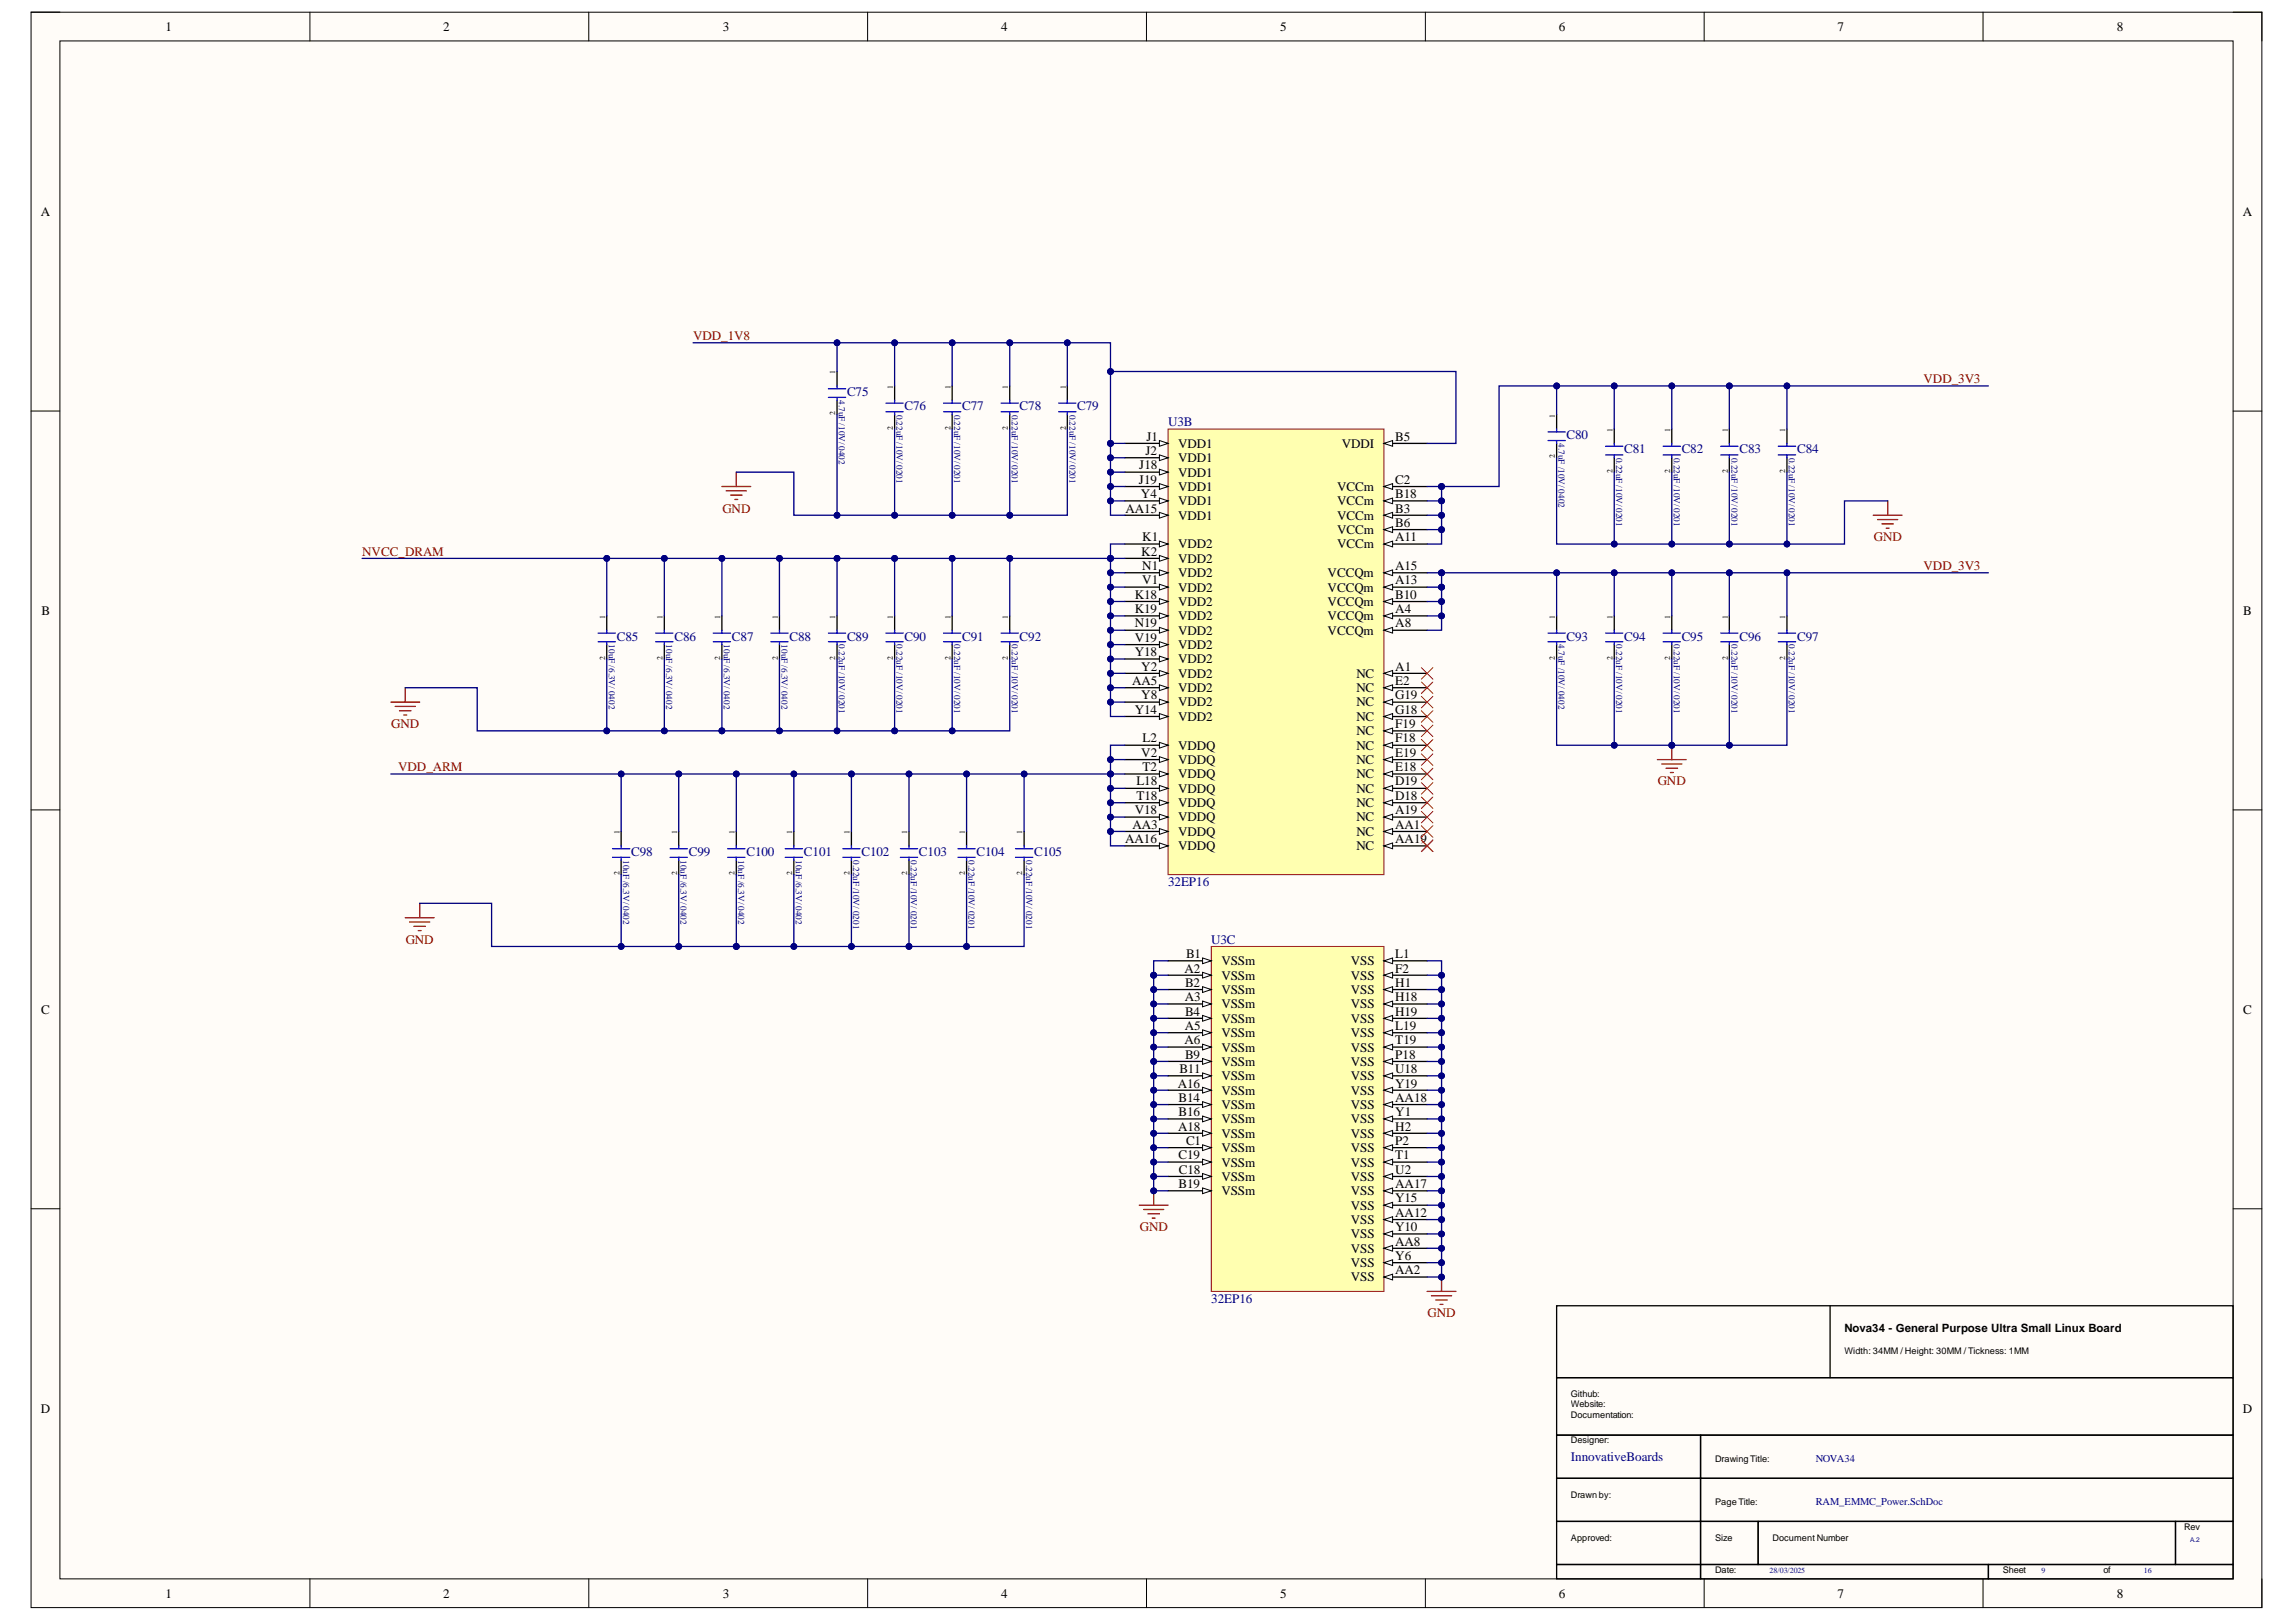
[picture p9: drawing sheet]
<svg xmlns="http://www.w3.org/2000/svg" width="297mm" height="210mm" viewBox="0 0 297 210" stroke-linecap="round" stroke-linejoin="round" font-family="sans-serif">
<defs><g id="words">
<g font-size="1.7">
<text x="21.4" y="4">1</text>
<text x="57.4" y="4">2</text>
<text x="93.5" y="4">3</text>
<text x="129.5" y="4">4</text>
<text x="165.6" y="4">5</text>
<text x="201.7" y="4">6</text>
<text x="237.7" y="4">7</text>
<text x="273.9" y="4">8</text>
<text x="5.3" y="28">A</text>
<text x="290.1" y="28">A</text>
<text x="148.2" y="58.9">J2</text>
<text x="148.3" y="57">J1</text>
<text x="152.4" y="58">VDD1</text>
<text x="152.4" y="59.8">VDD1</text>
<text x="173.6" y="58">VDDI</text>
<text x="180.5" y="57">B5</text>
<text x="147.4" y="62.6">J19</text>
<text x="147.4" y="60.8">J18</text>
<text x="147.6" y="64.5">Y4</text>
<text x="152.4" y="65.4">VDD1</text>
<text x="152.4" y="63.5">VDD1</text>
<text x="152.4" y="61.7">VDD1</text>
<text x="173" y="65.4">VCCm</text>
<text x="173" y="63.5">VCCm</text>
<text x="180.5" y="64.5">B18</text>
<text x="180.5" y="62.6">C2</text>
<text x="145.6" y="66.3">AA15</text>
<text x="147.6" y="71.9">K2</text>
<text x="147.8" y="70">K1</text>
<text x="152.4" y="71">VDD2</text>
<text x="152.4" y="67.3">VDD1</text>
<text x="173" y="69.1">VCCm</text>
<text x="173" y="67.3">VCCm</text>
<text x="173" y="71">VCCm</text>
<text x="180.5" y="68.2">B6</text>
<text x="180.5" y="66.3">B3</text>
<text x="180.5" y="70">A11</text>
<text x="146.8" y="77.5">K18</text>
<text x="147.8" y="73.8">N1</text>
<text x="147.8" y="75.6">V1</text>
<text x="152.4" y="72.8">VDD2</text>
<text x="152.4" y="74.7">VDD2</text>
<text x="152.4" y="76.6">VDD2</text>
<text x="171.8" y="74.7">VCCQm</text>
<text x="171.8" y="76.6">VCCQm</text>
<text x="180.5" y="73.8">A15</text>
<text x="180.5" y="75.6">A13</text>
<text x="180.5" y="77.5">B10</text>
<text x="5.4" y="79.6">B</text>
<text x="146.8" y="83.1">V19</text>
<text x="146.8" y="81.2">N19</text>
<text x="146.8" y="79.3">K19</text>
<text x="152.4" y="84">VDD2</text>
<text x="152.4" y="82.1">VDD2</text>
<text x="152.4" y="80.3">VDD2</text>
<text x="152.4" y="78.4">VDD2</text>
<text x="171.8" y="78.4">VCCQm</text>
<text x="171.8" y="82.1">VCCQm</text>
<text x="171.8" y="80.3">VCCQm</text>
<text x="180.5" y="81.2">A8</text>
<text x="180.5" y="79.3">A4</text>
<text x="290.2" y="79.6">B</text>
<text x="146.5" y="88.6">AA5</text>
<text x="146.8" y="84.9">Y18</text>
<text x="147.6" y="86.8">Y2</text>
<text x="152.4" y="85.8">VDD2</text>
<text x="152.4" y="89.6">VDD2</text>
<text x="152.4" y="87.7">VDD2</text>
<text x="175.5" y="89.6">NC</text>
<text x="175.5" y="87.7">NC</text>
<text x="180.5" y="88.6">E2</text>
<text x="180.5" y="86.8">A1</text>
<text x="146.8" y="92.4">Y14</text>
<text x="147.6" y="90.5">Y8</text>
<text x="152.4" y="93.3">VDD2</text>
<text x="152.4" y="91.4">VDD2</text>
<text x="175.5" y="91.4">NC</text>
<text x="175.5" y="93.3">NC</text>
<text x="175.5" y="95.1">NC</text>
<text x="180.5" y="90.5">G19</text>
<text x="180.5" y="92.4">G18</text>
<text x="180.5" y="94.2">F19</text>
<text x="147" y="101.7">L18</text>
<text x="147.6" y="97.9">V2</text>
<text x="147.8" y="96.1">L2</text>
<text x="147.8" y="99.8">T2</text>
<text x="152.4" y="97">VDDQ</text>
<text x="152.4" y="100.7">VDDQ</text>
<text x="152.4" y="98.9">VDDQ</text>
<text x="175.5" y="97">NC</text>
<text x="175.5" y="98.9">NC</text>
<text x="175.5" y="100.7">NC</text>
<text x="180.5" y="96.1">F18</text>
<text x="180.5" y="97.9">E19</text>
<text x="180.5" y="99.8">E18</text>
<text x="180.5" y="101.7">D19</text>
<text x="146.5" y="107.2">AA3</text>
<text x="146.8" y="105.4">V18</text>
<text x="147" y="103.5">T18</text>
<text x="152.4" y="106.3">VDDQ</text>
<text x="152.4" y="104.4">VDDQ</text>
<text x="152.4" y="102.6">VDDQ</text>
<text x="175.5" y="102.6">NC</text>
<text x="175.5" y="104.4">NC</text>
<text x="175.5" y="106.3">NC</text>
<text x="180.5" y="107.2">AA1</text>
<text x="180.5" y="103.5">D18</text>
<text x="180.5" y="105.4">A19</text>
<text x="145.6" y="109.1">AA16</text>
<text x="152.4" y="110.1">VDDQ</text>
<text x="152.4" y="108.2">VDDQ</text>
<text x="175.5" y="110.1">NC</text>
<text x="175.5" y="108.2">NC</text>
<text x="180.5" y="109.1">AA19</text>
<text x="153.2" y="125.9">A2</text>
<text x="153.4" y="124">B1</text>
<text x="158" y="124.9">VSSm</text>
<text x="174.8" y="124.9">VSS</text>
<text x="180.5" y="125.9">F2</text>
<text x="180.5" y="124">L1</text>
<text x="5.3" y="131.2">C</text>
<text x="153.3" y="129.6">A3</text>
<text x="153.3" y="131.4">B4</text>
<text x="153.3" y="127.7">B2</text>
<text x="158" y="130.5">VSSm</text>
<text x="158" y="128.6">VSSm</text>
<text x="158" y="126.8">VSSm</text>
<text x="174.8" y="126.8">VSS</text>
<text x="174.8" y="128.6">VSS</text>
<text x="174.8" y="130.5">VSS</text>
<text x="180.5" y="127.7">H1</text>
<text x="180.5" y="131.4">H19</text>
<text x="180.5" y="129.6">H18</text>
<text x="290.2" y="131.2">C</text>
<text x="153.2" y="135.2">A6</text>
<text x="153.3" y="133.3">A5</text>
<text x="153.3" y="137">B9</text>
<text x="158" y="137.9">VSSm</text>
<text x="158" y="136.1">VSSm</text>
<text x="158" y="134.2">VSSm</text>
<text x="158" y="132.4">VSSm</text>
<text x="174.8" y="136.1">VSS</text>
<text x="174.8" y="137.9">VSS</text>
<text x="174.8" y="134.2">VSS</text>
<text x="174.8" y="132.4">VSS</text>
<text x="180.5" y="135.2">T19</text>
<text x="180.5" y="137">P18</text>
<text x="180.5" y="133.3">L19</text>
<text x="152.4" y="140.7">A16</text>
<text x="152.5" y="142.6">B14</text>
<text x="152.6" y="138.9">B11</text>
<text x="158" y="141.7">VSSm</text>
<text x="158" y="143.5">VSSm</text>
<text x="158" y="139.8">VSSm</text>
<text x="174.8" y="141.7">VSS</text>
<text x="174.8" y="143.5">VSS</text>
<text x="174.8" y="139.8">VSS</text>
<text x="180.5" y="140.7">Y19</text>
<text x="180.5" y="142.6">AA18</text>
<text x="180.5" y="138.9">U18</text>
<text x="152.4" y="146.3">A18</text>
<text x="152.5" y="144.5">B16</text>
<text x="153.4" y="148.2">C1</text>
<text x="158" y="149.1">VSSm</text>
<text x="158" y="147.2">VSSm</text>
<text x="158" y="145.4">VSSm</text>
<text x="174.8" y="147.2">VSS</text>
<text x="174.8" y="149.1">VSS</text>
<text x="174.8" y="145.4">VSS</text>
<text x="180.5" y="146.3">H2</text>
<text x="180.5" y="148.2">P2</text>
<text x="180.5" y="144.5">Y1</text>
<text x="152.5" y="150">C19</text>
<text x="152.5" y="153.7">B19</text>
<text x="152.5" y="151.9">C18</text>
<text x="158" y="151">VSSm</text>
<text x="158" y="152.8">VSSm</text>
<text x="158" y="154.7">VSSm</text>
<text x="174.8" y="151">VSS</text>
<text x="174.8" y="152.8">VSS</text>
<text x="174.8" y="154.7">VSS</text>
<text x="180.5" y="150">T1</text>
<text x="180.5" y="151.9">U2</text>
<text x="180.5" y="153.7">AA17</text>
<text x="180.5" y="155.6">Y15</text>
<text x="174.8" y="156.5">VSS</text>
<text x="174.8" y="158.4">VSS</text>
<text x="174.8" y="160.3">VSS</text>
<text x="180.5" y="157.5">AA12</text>
<text x="180.5" y="159.3">Y10</text>
<text x="180.5" y="161.2">AA8</text>
<text x="174.8" y="162.1">VSS</text>
<text x="174.8" y="164">VSS</text>
<text x="174.8" y="165.8">VSS</text>
<text x="180.5" y="163">Y6</text>
<text x="180.5" y="164.9">AA2</text>
<text x="5.3" y="182.8">D</text>
<text x="290.2" y="182.8">D</text>
<text x="21.4" y="206.8">1</text>
<text x="57.4" y="206.8">2</text>
<text x="93.5" y="206.8">3</text>
<text x="129.5" y="206.8">4</text>
<text x="165.6" y="206.8">5</text>
<text x="201.7" y="206.8">6</text>
<text x="237.7" y="206.8">7</text>
<text x="273.9" y="206.8">8</text>
</g>
<g font-size="1.7" fill="#800000">
<text x="89.7" y="44">VDD_1V8</text>
<text x="248.9" y="49.6">VDD_3V3</text>
<text x="46.9" y="71.9">NVCC_DRAM</text>
<text x="93.5" y="66.3">GND</text>
<text x="242.4" y="70">GND</text>
<text x="248.9" y="73.8">VDD_3V3</text>
<text x="50.6" y="94.2">GND</text>
<text x="51.5" y="99.8">VDD_ARM</text>
<text x="214.5" y="101.7">GND</text>
<text x="52.5" y="122.1">GND</text>
<text x="147.5" y="159.3">GND</text>
<text x="184.7" y="170.5">GND</text>
</g>
<g font-size="1.7" fill="#000080">
<text x="109.6" y="51.2">C75</text>
<text x="117" y="53.1">C76</text>
<text x="124.5" y="53.1">C77</text>
<text x="131.9" y="53.1">C78</text>
<text x="139.4" y="53.1">C79</text>
<text x="151.1" y="55.2">U3B</text>
<text x="202.7" y="56.8">C80</text>
<text x="210.1" y="58.7">C81</text>
<text x="217.6" y="58.7">C82</text>
<text x="225" y="58.7">C83</text>
<text x="232.5" y="58.7">C84</text>
<text x="79.8" y="82.9">C85</text>
<text x="87.3" y="82.9">C86</text>
<text x="94.7" y="82.9">C87</text>
<text x="102.1" y="82.9">C88</text>
<text x="109.6" y="82.9">C89</text>
<text x="117" y="82.9">C90</text>
<text x="124.5" y="82.9">C91</text>
<text x="131.9" y="82.9">C92</text>
<text x="202.7" y="82.9">C93</text>
<text x="210.1" y="82.9">C94</text>
<text x="217.6" y="82.9">C95</text>
<text x="225" y="82.9">C96</text>
<text x="232.5" y="82.9">C97</text>
<text x="81.7" y="110.8">C98</text>
<text x="89.1" y="110.8">C99</text>
<text x="96.6" y="110.8">C100</text>
<text x="104" y="110.8">C101</text>
<text x="111.4" y="110.8">C102</text>
<text x="118.9" y="110.8">C103</text>
<text x="126.3" y="110.8">C104</text>
<text x="133.8" y="110.8">C105</text>
<text x="151.1" y="114.7">32EP16</text>
<text x="156.7" y="122.1">U3C</text>
<text x="156.7" y="168.6">32EP16</text>
<text x="203.2" y="189.1">InnovativeBoards</text>
</g>
<text font-size="1.5" x="238.6" y="172.4">Nova34 - General Purpose Ultra Small Linux Board</text>
<g font-size="1.4" fill="#000080">
<text x="234.9" y="189.2">NOVA34</text>
<text x="234.9" y="194.7">RAM_EMMC_Power.SchDoc</text>
</g>
<g font-size="1.2" fill="#000080">
<text x="108.5" y="51.8" transform="rotate(90 108.5 51.8)">4.7uF /10V/ 0402</text>
<text x="116" y="53.7" transform="rotate(90 116 53.7)">0.22uF /10V/ 0201</text>
<text x="123.5" y="53.7" transform="rotate(90 123.5 53.7)">0.22uF /10V/ 0201</text>
<text x="130.9" y="53.7" transform="rotate(90 130.9 53.7)">0.22uF /10V/ 0201</text>
<text x="138.3" y="53.7" transform="rotate(90 138.3 53.7)">0.22uF /10V/ 0201</text>
<text x="201.6" y="57.4" transform="rotate(90 201.6 57.4)">4.7uF /10V/ 0402</text>
<text x="209.1" y="59.2" transform="rotate(90 209.1 59.2)">0.22uF /10V/ 0201</text>
<text x="216.5" y="59.2" transform="rotate(90 216.5 59.2)">0.22uF /10V/ 0201</text>
<text x="224" y="59.2" transform="rotate(90 224 59.2)">0.22uF /10V/ 0201</text>
<text x="231.4" y="59.2" transform="rotate(90 231.4 59.2)">0.22uF /10V/ 0201</text>
<text x="78.8" y="83.4" transform="rotate(90 78.8 83.4)">10uF /6.3V/ 0402</text>
<text x="86.2" y="83.4" transform="rotate(90 86.2 83.4)">10uF /6.3V/ 0402</text>
<text x="93.6" y="83.4" transform="rotate(90 93.6 83.4)">10uF /6.3V/ 0402</text>
<text x="101.1" y="83.4" transform="rotate(90 101.1 83.4)">10uF /6.3V/ 0402</text>
<text x="108.5" y="83.4" transform="rotate(90 108.5 83.4)">0.22uF /10V/ 0201</text>
<text x="116" y="83.4" transform="rotate(90 116 83.4)">0.22uF /10V/ 0201</text>
<text x="123.5" y="83.4" transform="rotate(90 123.5 83.4)">0.22uF /10V/ 0201</text>
<text x="130.9" y="83.4" transform="rotate(90 130.9 83.4)">0.22uF /10V/ 0201</text>
<text x="201.6" y="83.4" transform="rotate(90 201.6 83.4)">4.7uF /10V/ 0402</text>
<text x="209.1" y="83.4" transform="rotate(90 209.1 83.4)">0.22uF /10V/ 0201</text>
<text x="216.5" y="83.4" transform="rotate(90 216.5 83.4)">0.22uF /10V/ 0201</text>
<text x="224" y="83.4" transform="rotate(90 224 83.4)">0.22uF /10V/ 0201</text>
<text x="231.4" y="83.4" transform="rotate(90 231.4 83.4)">0.22uF /10V/ 0201</text>
<text x="80.6" y="111.3" transform="rotate(90 80.6 111.3)">10uF /6.3V/ 0402</text>
<text x="88.1" y="111.3" transform="rotate(90 88.1 111.3)">10uF /6.3V/ 0402</text>
<text x="95.5" y="111.3" transform="rotate(90 95.5 111.3)">10uF /6.3V/ 0402</text>
<text x="102.9" y="111.3" transform="rotate(90 102.9 111.3)">10uF /6.3V/ 0402</text>
<text x="110.4" y="111.3" transform="rotate(90 110.4 111.3)">0.22uF /10V/ 0201</text>
<text x="117.8" y="111.3" transform="rotate(90 117.8 111.3)">0.22uF /10V/ 0201</text>
<text x="125.3" y="111.3" transform="rotate(90 125.3 111.3)">0.22uF /10V/ 0201</text>
<text x="132.8" y="111.3" transform="rotate(90 132.8 111.3)">0.22uF /10V/ 0201</text>
</g>
<g font-size="1.2">
<text x="238.6" y="175.3">Width: 34MM / Height: 30MM / Tickness: 1MM</text>
<text x="203.2" y="180.8">Github:</text>
<text x="203.2" y="182.1">Website:</text>
<text x="203.2" y="183.4">Documentation:</text>
<text x="203.2" y="186.8">Designer:</text>
<text x="221.9" y="189.2">Drawing Title:</text>
<text x="203.2" y="193.8">Drawn by:</text>
<text x="221.9" y="194.8">Page Title:</text>
<text x="282.6" y="197.9">Rev</text>
<text x="203.2" y="199.4">Approved:</text>
<text x="221.9" y="199.4">Size</text>
<text x="221.9" y="203.5">Date:</text>
<text x="229.3" y="199.4">Document Number</text>
<text x="259.1" y="203.5">Sheet</text>
<text x="272.1" y="203.5">of</text>
</g>
<g font-size="1">
<text x="108.1" y="53.7" transform="rotate(-90 108.1 53.7)">2</text>
<text x="108.1" y="48.5" transform="rotate(-90 108.1 48.5)">1</text>
<text x="115.5" y="50.3" transform="rotate(-90 115.5 50.3)">1</text>
<text x="122.9" y="50.3" transform="rotate(-90 122.9 50.3)">1</text>
<text x="130.4" y="50.3" transform="rotate(-90 130.4 50.3)">1</text>
<text x="137.9" y="50.3" transform="rotate(-90 137.9 50.3)">1</text>
<text x="115.5" y="55.6" transform="rotate(-90 115.5 55.6)">2</text>
<text x="122.9" y="55.6" transform="rotate(-90 122.9 55.6)">2</text>
<text x="130.4" y="55.6" transform="rotate(-90 130.4 55.6)">2</text>
<text x="137.9" y="55.6" transform="rotate(-90 137.9 55.6)">2</text>
<text x="201.2" y="59.3" transform="rotate(-90 201.2 59.3)">2</text>
<text x="201.2" y="54" transform="rotate(-90 201.2 54)">1</text>
<text x="208.6" y="55.9" transform="rotate(-90 208.6 55.9)">1</text>
<text x="216.1" y="55.9" transform="rotate(-90 216.1 55.9)">1</text>
<text x="223.5" y="55.9" transform="rotate(-90 223.5 55.9)">1</text>
<text x="231" y="55.9" transform="rotate(-90 231 55.9)">1</text>
<text x="208.6" y="61.2" transform="rotate(-90 208.6 61.2)">2</text>
<text x="216.1" y="61.2" transform="rotate(-90 216.1 61.2)">2</text>
<text x="223.5" y="61.2" transform="rotate(-90 223.5 61.2)">2</text>
<text x="231" y="61.2" transform="rotate(-90 231 61.2)">2</text>
<text x="78.3" y="80.1" transform="rotate(-90 78.3 80.1)">1</text>
<text x="85.7" y="80.1" transform="rotate(-90 85.7 80.1)">1</text>
<text x="93.2" y="80.1" transform="rotate(-90 93.2 80.1)">1</text>
<text x="100.6" y="80.1" transform="rotate(-90 100.6 80.1)">1</text>
<text x="108.1" y="80.1" transform="rotate(-90 108.1 80.1)">1</text>
<text x="115.5" y="80.1" transform="rotate(-90 115.5 80.1)">1</text>
<text x="122.9" y="80.1" transform="rotate(-90 122.9 80.1)">1</text>
<text x="130.4" y="80.1" transform="rotate(-90 130.4 80.1)">1</text>
<text x="201.2" y="80.1" transform="rotate(-90 201.2 80.1)">1</text>
<text x="208.6" y="80.1" transform="rotate(-90 208.6 80.1)">1</text>
<text x="216.1" y="80.1" transform="rotate(-90 216.1 80.1)">1</text>
<text x="223.5" y="80.1" transform="rotate(-90 223.5 80.1)">1</text>
<text x="231" y="80.1" transform="rotate(-90 231 80.1)">1</text>
<text x="78.3" y="85.4" transform="rotate(-90 78.3 85.4)">2</text>
<text x="85.7" y="85.4" transform="rotate(-90 85.7 85.4)">2</text>
<text x="93.2" y="85.4" transform="rotate(-90 93.2 85.4)">2</text>
<text x="100.6" y="85.4" transform="rotate(-90 100.6 85.4)">2</text>
<text x="108.1" y="85.4" transform="rotate(-90 108.1 85.4)">2</text>
<text x="115.5" y="85.4" transform="rotate(-90 115.5 85.4)">2</text>
<text x="122.9" y="85.4" transform="rotate(-90 122.9 85.4)">2</text>
<text x="130.4" y="85.4" transform="rotate(-90 130.4 85.4)">2</text>
<text x="201.2" y="85.4" transform="rotate(-90 201.2 85.4)">2</text>
<text x="208.6" y="85.4" transform="rotate(-90 208.6 85.4)">2</text>
<text x="216.1" y="85.4" transform="rotate(-90 216.1 85.4)">2</text>
<text x="223.5" y="85.4" transform="rotate(-90 223.5 85.4)">2</text>
<text x="231" y="85.4" transform="rotate(-90 231 85.4)">2</text>
<text x="80.1" y="108" transform="rotate(-90 80.1 108)">1</text>
<text x="87.6" y="108" transform="rotate(-90 87.6 108)">1</text>
<text x="95" y="108" transform="rotate(-90 95 108)">1</text>
<text x="102.5" y="108" transform="rotate(-90 102.5 108)">1</text>
<text x="109.9" y="108" transform="rotate(-90 109.9 108)">1</text>
<text x="117.4" y="108" transform="rotate(-90 117.4 108)">1</text>
<text x="124.8" y="108" transform="rotate(-90 124.8 108)">1</text>
<text x="132.3" y="108" transform="rotate(-90 132.3 108)">1</text>
<text x="80.1" y="113.3" transform="rotate(-90 80.1 113.3)">2</text>
<text x="87.6" y="113.3" transform="rotate(-90 87.6 113.3)">2</text>
<text x="95" y="113.3" transform="rotate(-90 95 113.3)">2</text>
<text x="102.5" y="113.3" transform="rotate(-90 102.5 113.3)">2</text>
<text x="109.9" y="113.3" transform="rotate(-90 109.9 113.3)">2</text>
<text x="117.4" y="113.3" transform="rotate(-90 117.4 113.3)">2</text>
<text x="124.8" y="113.3" transform="rotate(-90 124.8 113.3)">2</text>
<text x="132.3" y="113.3" transform="rotate(-90 132.3 113.3)">2</text>
</g>
<g font-size="1" fill="#000080">
<text x="228.9" y="203.6">28/03/2025</text>
<text x="264.1" y="203.6">9</text>
<text x="277.4" y="203.6">16</text>
</g>
<text font-size=".8" fill="#000080" x="283.3" y="199.5">A.2</text>
</g></defs>
<path d="M4 1.6h288.6v206.4h-288.6z" fill-rule="evenodd" fill="#fffcf8"/>
<path d="M4 1.6h288.6v206.4h-288.6z" fill="none" stroke="#000" stroke-width=".13"/>
<path d="M7.8 5.3h281.1v199h-281.1z" fill-rule="evenodd" fill="#fffcf8"/>
<g fill="none" stroke="#000" stroke-width=".13">
<path d="M4 1.6h3.7M7.8 5.3h281.1v199h-281.1zM40.1 1.6v3.7M76.2 1.6v3.7M112.2 1.6v3.7M148.3 1.6v3.7M184.4 1.6v3.7M220.5 1.6v3.7M256.5 1.6v3.7M288.9 1.6h3.7v3.7M4 53.2h3.7M288.9 53.2h3.7"/>
<path d="M4 104.8h3.7M288.9 104.8h3.7M4 156.4h3.7M288.9 156.4h3.7M40.1 204.3v3.7M76.2 204.3v3.7M112.2 204.3v3.7M148.3 204.3v3.7M184.4 204.3v3.7M220.5 204.3v3.7M256.5 204.3v3.7M292.6 204.3v3.7"/>
</g>
<path d="M151.1 55.5h27.9v57.7h-27.9z" fill-rule="evenodd" fill="#ffffb0"/>
<path d="M151.1 55.5h27.9v57.7h-27.9z" fill="none" stroke="#800000" stroke-width=".13"/>
<path d="M145.5 57.4h5.6" fill="none" stroke="#000" stroke-width=".17"/>
<path d="M150 57l1.1 .4-1.1 .4z" fill="#f8fcff"/>
<path d="M150 57l1.1 .4-1.1 .4z" fill="none" stroke="#000" stroke-width=".13"/>
<path d="M145.5 59.2h5.6" fill="none" stroke="#000" stroke-width=".17"/>
<path d="M150 58.9l1.1 .3-1.1 .4z" fill="#f8fcff"/>
<path d="M150 58.9l1.1 .3-1.1 .4z" fill="none" stroke="#000" stroke-width=".13"/>
<path d="M145.5 70.4h5.6" fill="none" stroke="#000" stroke-width=".17"/>
<path d="M150 70l1.1 .4-1.1 .4z" fill="#f8fcff"/>
<path d="M150 70l1.1 .4-1.1 .4z" fill="none" stroke="#000" stroke-width=".13"/>
<path d="M145.5 72.3h5.6" fill="none" stroke="#000" stroke-width=".17"/>
<path d="M150 71.9l1.1 .4-1.1 .3z" fill="#f8fcff"/>
<path d="M150 71.9l1.1 .4-1.1 .3z" fill="none" stroke="#000" stroke-width=".13"/>
<path d="M145.5 96.4h5.6" fill="none" stroke="#000" stroke-width=".17"/>
<path d="M150 96.1l1.1 .3-1.1 .4z" fill="#f8fcff"/>
<path d="M150 96.1l1.1 .3-1.1 .4z" fill="none" stroke="#000" stroke-width=".13"/>
<path d="M145.5 74.1h5.6" fill="none" stroke="#000" stroke-width=".17"/>
<path d="M150 73.7l1.1 .4-1.1 .4z" fill="#f8fcff"/>
<path d="M150 73.7l1.1 .4-1.1 .4z" fill="none" stroke="#000" stroke-width=".13"/>
<path d="M145.5 100.2h5.6" fill="none" stroke="#000" stroke-width=".17"/>
<path d="M150 99.8l1.1 .4-1.1 .3z" fill="#f8fcff"/>
<path d="M150 99.8l1.1 .4-1.1 .3z" fill="none" stroke="#000" stroke-width=".13"/>
<path d="M145.5 76h5.6" fill="none" stroke="#000" stroke-width=".17"/>
<path d="M150 75.6l1.1 .4-1.1 .4z" fill="#f8fcff"/>
<path d="M150 75.6l1.1 .4-1.1 .4z" fill="none" stroke="#000" stroke-width=".13"/>
<path d="M145.5 98.3h5.6" fill="none" stroke="#000" stroke-width=".17"/>
<path d="M150 97.9l1.1 .4-1.1 .4z" fill="#f8fcff"/>
<path d="M150 97.9l1.1 .4-1.1 .4z" fill="none" stroke="#000" stroke-width=".13"/>
<path d="M145.5 85.3h5.6" fill="none" stroke="#000" stroke-width=".17"/>
<path d="M150 84.9l1.1 .4-1.1 .4z" fill="#f8fcff"/>
<path d="M150 84.9l1.1 .4-1.1 .4z" fill="none" stroke="#000" stroke-width=".13"/>
<path d="M145.5 109.5h5.6" fill="none" stroke="#000" stroke-width=".17"/>
<path d="M150 109.1l1.1 .4-1.1 .3z" fill="#f8fcff"/>
<path d="M150 109.1l1.1 .4-1.1 .3z" fill="none" stroke="#000" stroke-width=".13"/>
<path d="M145.5 66.7h5.6" fill="none" stroke="#000" stroke-width=".17"/>
<path d="M150 66.3l1.1 .4-1.1 .4z" fill="#f8fcff"/>
<path d="M150 66.3l1.1 .4-1.1 .4z" fill="none" stroke="#000" stroke-width=".13"/>
<path d="M145.5 92.7h5.6" fill="none" stroke="#000" stroke-width=".17"/>
<path d="M150 92.3l1.1 .4-1.1 .4z" fill="#f8fcff"/>
<path d="M150 92.3l1.1 .4-1.1 .4z" fill="none" stroke="#000" stroke-width=".13"/>
<path d="M145.5 90.9h5.6" fill="none" stroke="#000" stroke-width=".17"/>
<path d="M150 90.5l1.1 .4-1.1 .3z" fill="#f8fcff"/>
<path d="M150 90.5l1.1 .4-1.1 .3z" fill="none" stroke="#000" stroke-width=".13"/>
<path d="M145.5 89h5.6" fill="none" stroke="#000" stroke-width=".17"/>
<path d="M150 88.6l1.1 .4-1.1 .4z" fill="#f8fcff"/>
<path d="M150 88.6l1.1 .4-1.1 .4z" fill="none" stroke="#000" stroke-width=".13"/>
<path d="M145.5 64.8h5.6" fill="none" stroke="#000" stroke-width=".17"/>
<path d="M150 64.4l1.1 .4-1.1 .4z" fill="#f8fcff"/>
<path d="M150 64.4l1.1 .4-1.1 .4z" fill="none" stroke="#000" stroke-width=".13"/>
<path d="M145.5 107.6h5.6" fill="none" stroke="#000" stroke-width=".17"/>
<path d="M150 107.2l1.1 .4-1.1 .4z" fill="#f8fcff"/>
<path d="M150 107.2l1.1 .4-1.1 .4z" fill="none" stroke="#000" stroke-width=".13"/>
<path d="M145.5 87.1h5.6" fill="none" stroke="#000" stroke-width=".17"/>
<path d="M150 86.8l1.1 .3-1.1 .4z" fill="#f8fcff"/>
<path d="M150 86.8l1.1 .3-1.1 .4z" fill="none" stroke="#000" stroke-width=".13"/>
<path d="M145.5 83.4h5.6" fill="none" stroke="#000" stroke-width=".17"/>
<path d="M150 83l1.1 .4-1.1 .4z" fill="#f8fcff"/>
<path d="M150 83l1.1 .4-1.1 .4z" fill="none" stroke="#000" stroke-width=".13"/>
<path d="M145.5 105.7h5.6" fill="none" stroke="#000" stroke-width=".17"/>
<path d="M150 105.4l1.1 .3-1.1 .4z" fill="#f8fcff"/>
<path d="M150 105.4l1.1 .3-1.1 .4z" fill="none" stroke="#000" stroke-width=".13"/>
<path d="M145.5 103.9h5.6" fill="none" stroke="#000" stroke-width=".17"/>
<path d="M150 103.5l1.1 .4-1.1 .3z" fill="#f8fcff"/>
<path d="M150 103.5l1.1 .4-1.1 .3z" fill="none" stroke="#000" stroke-width=".13"/>
<path d="M145.5 81.6h5.6" fill="none" stroke="#000" stroke-width=".17"/>
<path d="M150 81.2l1.1 .4-1.1 .3z" fill="#f8fcff"/>
<path d="M150 81.2l1.1 .4-1.1 .3z" fill="none" stroke="#000" stroke-width=".13"/>
<path d="M145.5 102h5.6" fill="none" stroke="#000" stroke-width=".17"/>
<path d="M150 101.6l1.1 .4-1.1 .4z" fill="#f8fcff"/>
<path d="M150 101.6l1.1 .4-1.1 .4z" fill="none" stroke="#000" stroke-width=".13"/>
<path d="M145.5 79.7h5.6" fill="none" stroke="#000" stroke-width=".17"/>
<path d="M150 79.3l1.1 .4-1.1 .4z" fill="#f8fcff"/>
<path d="M150 79.3l1.1 .4-1.1 .4z" fill="none" stroke="#000" stroke-width=".13"/>
<path d="M145.5 77.8h5.6" fill="none" stroke="#000" stroke-width=".17"/>
<path d="M150 77.5l1.1 .3-1.1 .4z" fill="#f8fcff"/>
<path d="M150 77.5l1.1 .3-1.1 .4z" fill="none" stroke="#000" stroke-width=".13"/>
<path d="M145.5 63h5.6" fill="none" stroke="#000" stroke-width=".17"/>
<path d="M150 62.6l1.1 .4-1.1 .3z" fill="#f8fcff"/>
<path d="M150 62.6l1.1 .4-1.1 .3z" fill="none" stroke="#000" stroke-width=".13"/>
<path d="M145.5 61.1h5.6" fill="none" stroke="#000" stroke-width=".17"/>
<path d="M150 60.7l1.1 .4-1.1 .4z" fill="#f8fcff"/>
<path d="M150 60.7l1.1 .4-1.1 .4z" fill="none" stroke="#000" stroke-width=".13"/>
<path d="M179 64.8h5.6" fill="none" stroke="#000" stroke-width=".17"/>
<path d="M179 64.8l1.2-.4v.8z" fill="#f8fcff"/>
<path d="M179 64.8l1.2-.4v.8z" fill="none" stroke="#000" stroke-width=".13"/>
<path d="M179 74.1h5.6" fill="none" stroke="#000" stroke-width=".17"/>
<path d="M179 74.1l1.2-.3v.7z" fill="#f8fcff"/>
<path d="M179 74.1l1.2-.3v.7z" fill="none" stroke="#000" stroke-width=".13"/>
<path d="M179 76h5.6" fill="none" stroke="#000" stroke-width=".17"/>
<path d="M179 76l1.2-.4v.8z" fill="#f8fcff"/>
<path d="M179 76l1.2-.4v.8z" fill="none" stroke="#000" stroke-width=".13"/>
<path d="M179 77.8h5.6" fill="none" stroke="#000" stroke-width=".17"/>
<path d="M179 77.8l1.2-.3v.7z" fill="#f8fcff"/>
<path d="M179 77.8l1.2-.3v.7z" fill="none" stroke="#000" stroke-width=".13"/>
<path d="M179 81.6h5.6" fill="none" stroke="#000" stroke-width=".17"/>
<path d="M179 81.6l1.2-.4v.7z" fill="#f8fcff"/>
<path d="M179 81.6l1.2-.4v.7z" fill="none" stroke="#000" stroke-width=".13"/>
<path d="M179 68.5h5.6" fill="none" stroke="#000" stroke-width=".17"/>
<path d="M179 68.5l1.2-.3v.7z" fill="#f8fcff"/>
<path d="M179 68.5l1.2-.3v.7z" fill="none" stroke="#000" stroke-width=".13"/>
<path d="M179 57.4h5.6" fill="none" stroke="#000" stroke-width=".17"/>
<path d="M179 57.4l1.2-.4v.8z" fill="#f8fcff"/>
<path d="M179 57.4l1.2-.4v.8z" fill="none" stroke="#000" stroke-width=".13"/>
<path d="M179 79.7h5.6" fill="none" stroke="#000" stroke-width=".17"/>
<path d="M179 79.7l1.2-.4v.8z" fill="#f8fcff"/>
<path d="M179 79.7l1.2-.4v.8z" fill="none" stroke="#000" stroke-width=".13"/>
<path d="M179 66.7h5.6" fill="none" stroke="#000" stroke-width=".17"/>
<path d="M179 66.7l1.2-.4v.8z" fill="#f8fcff"/>
<path d="M179 66.7l1.2-.4v.8z" fill="none" stroke="#000" stroke-width=".13"/>
<path d="M179 63h5.6" fill="none" stroke="#000" stroke-width=".17"/>
<path d="M179 63l1.2-.4v.7z" fill="#f8fcff"/>
<path d="M179 63l1.2-.4v.7z" fill="none" stroke="#000" stroke-width=".13"/>
<path d="M179 89h5.6" fill="none" stroke="#000" stroke-width=".17"/>
<path d="M179 89l1.2-.4v.8z" fill="#f8fcff"/>
<path d="M179 89l1.2-.4v.8z" fill="none" stroke="#000" stroke-width=".13"/>
<path d="M179 109.5h5.6" fill="none" stroke="#000" stroke-width=".17"/>
<path d="M179 109.5l1.2-.4v.7z" fill="#f8fcff"/>
<path d="M179 109.5l1.2-.4v.7z" fill="none" stroke="#000" stroke-width=".13"/>
<path d="M179 107.6h5.6" fill="none" stroke="#000" stroke-width=".17"/>
<path d="M179 107.6l1.2-.4v.8z" fill="#f8fcff"/>
<path d="M179 107.6l1.2-.4v.8z" fill="none" stroke="#000" stroke-width=".13"/>
<path d="M179 90.9h5.6" fill="none" stroke="#000" stroke-width=".17"/>
<path d="M179 90.9l1.2-.4v.7z" fill="#f8fcff"/>
<path d="M179 90.9l1.2-.4v.7z" fill="none" stroke="#000" stroke-width=".13"/>
<path d="M179 92.7h5.6" fill="none" stroke="#000" stroke-width=".17"/>
<path d="M179 92.7l1.2-.4v.8z" fill="#f8fcff"/>
<path d="M179 92.7l1.2-.4v.8z" fill="none" stroke="#000" stroke-width=".13"/>
<path d="M179 94.6h5.6" fill="none" stroke="#000" stroke-width=".17"/>
<path d="M179 94.6l1.2-.4v.8z" fill="#f8fcff"/>
<path d="M179 94.6l1.2-.4v.8z" fill="none" stroke="#000" stroke-width=".13"/>
<path d="M179 96.4h5.6" fill="none" stroke="#000" stroke-width=".17"/>
<path d="M179 96.4l1.2-.3v.7z" fill="#f8fcff"/>
<path d="M179 96.4l1.2-.3v.7z" fill="none" stroke="#000" stroke-width=".13"/>
<path d="M179 98.3h5.6" fill="none" stroke="#000" stroke-width=".17"/>
<path d="M179 98.3l1.2-.4v.8z" fill="#f8fcff"/>
<path d="M179 98.3l1.2-.4v.8z" fill="none" stroke="#000" stroke-width=".13"/>
<path d="M179 100.2h5.6" fill="none" stroke="#000" stroke-width=".17"/>
<path d="M179 100.2l1.2-.4v.7z" fill="#f8fcff"/>
<path d="M179 100.2l1.2-.4v.7z" fill="none" stroke="#000" stroke-width=".13"/>
<path d="M179 102h5.6" fill="none" stroke="#000" stroke-width=".17"/>
<path d="M179 102l1.2-.3v.7z" fill="#f8fcff"/>
<path d="M179 102l1.2-.3v.7z" fill="none" stroke="#000" stroke-width=".13"/>
<path d="M179 103.9h5.6" fill="none" stroke="#000" stroke-width=".17"/>
<path d="M179 103.9l1.2-.4v.7z" fill="#f8fcff"/>
<path d="M179 103.9l1.2-.4v.7z" fill="none" stroke="#000" stroke-width=".13"/>
<path d="M179 105.7h5.6" fill="none" stroke="#000" stroke-width=".17"/>
<path d="M179 105.7l1.2-.3v.7z" fill="#f8fcff"/>
<path d="M179 105.7l1.2-.3v.7z" fill="none" stroke="#000" stroke-width=".13"/>
<path d="M179 87.1h5.6" fill="none" stroke="#000" stroke-width=".17"/>
<path d="M179 87.1l1.2-.3v.7z" fill="#f8fcff"/>
<path d="M179 87.1l1.2-.3v.7z" fill="none" stroke="#000" stroke-width=".13"/>
<path d="M179 70.4h5.6" fill="none" stroke="#000" stroke-width=".17"/>
<path d="M179 70.4l1.2-.4v.8z" fill="#f8fcff"/>
<path d="M179 70.4l1.2-.4v.8z" fill="none" stroke="#000" stroke-width=".13"/>
<path d="M156.7 122.5h22.3v44.6h-22.3z" fill-rule="evenodd" fill="#ffffb0"/>
<path d="M156.7 122.5h22.3v44.6h-22.3z" fill="none" stroke="#800000" stroke-width=".13"/>
<path d="M151.1 148.5h5.6" fill="none" stroke="#000" stroke-width=".17"/>
<path d="M155.6 148.1l1.1 .4-1.1 .4z" fill="#f8fcff"/>
<path d="M155.6 148.1l1.1 .4-1.1 .4z" fill="none" stroke="#000" stroke-width=".13"/>
<path d="M179 126.2h5.6" fill="none" stroke="#000" stroke-width=".17"/>
<path d="M179 126.2l1.2-.4v.8z" fill="#f8fcff"/>
<path d="M179 126.2l1.2-.4v.8z" fill="none" stroke="#000" stroke-width=".13"/>
<path d="M179 128.1h5.6" fill="none" stroke="#000" stroke-width=".17"/>
<path d="M179 128.1l1.2-.4v.7z" fill="#f8fcff"/>
<path d="M179 128.1l1.2-.4v.7z" fill="none" stroke="#000" stroke-width=".13"/>
<path d="M179 146.7h5.6" fill="none" stroke="#000" stroke-width=".17"/>
<path d="M179 146.7l1.2-.4v.7z" fill="#f8fcff"/>
<path d="M179 146.7l1.2-.4v.7z" fill="none" stroke="#000" stroke-width=".13"/>
<path d="M179 124.3h5.6" fill="none" stroke="#000" stroke-width=".17"/>
<path d="M179 124.3l1.2-.3v.7z" fill="#f8fcff"/>
<path d="M179 124.3l1.2-.3v.7z" fill="none" stroke="#000" stroke-width=".13"/>
<path d="M179 148.5h5.6" fill="none" stroke="#000" stroke-width=".17"/>
<path d="M179 148.5l1.2-.4v.8z" fill="#f8fcff"/>
<path d="M179 148.5l1.2-.4v.8z" fill="none" stroke="#000" stroke-width=".13"/>
<path d="M179 150.4h5.6" fill="none" stroke="#000" stroke-width=".17"/>
<path d="M179 150.4l1.2-.4v.8z" fill="#f8fcff"/>
<path d="M179 150.4l1.2-.4v.8z" fill="none" stroke="#000" stroke-width=".13"/>
<path d="M179 152.2h5.6" fill="none" stroke="#000" stroke-width=".17"/>
<path d="M179 152.2l1.2-.3v.7z" fill="#f8fcff"/>
<path d="M179 152.2l1.2-.3v.7z" fill="none" stroke="#000" stroke-width=".13"/>
<path d="M179 141.1h5.6" fill="none" stroke="#000" stroke-width=".17"/>
<path d="M179 141.1l1.2-.4v.8z" fill="#f8fcff"/>
<path d="M179 141.1l1.2-.4v.8z" fill="none" stroke="#000" stroke-width=".13"/>
<path d="M179 142.9h5.6" fill="none" stroke="#000" stroke-width=".17"/>
<path d="M179 142.9l1.2-.3v.7z" fill="#f8fcff"/>
<path d="M179 142.9l1.2-.3v.7z" fill="none" stroke="#000" stroke-width=".13"/>
<path d="M179 154.1h5.6" fill="none" stroke="#000" stroke-width=".17"/>
<path d="M179 154.1l1.2-.4v.8z" fill="#f8fcff"/>
<path d="M179 154.1l1.2-.4v.8z" fill="none" stroke="#000" stroke-width=".13"/>
<path d="M179 156h5.6" fill="none" stroke="#000" stroke-width=".17"/>
<path d="M179 156l1.2-.4v.7z" fill="#f8fcff"/>
<path d="M179 156l1.2-.4v.7z" fill="none" stroke="#000" stroke-width=".13"/>
<path d="M179 157.8h5.6" fill="none" stroke="#000" stroke-width=".17"/>
<path d="M179 157.8l1.2-.3v.7z" fill="#f8fcff"/>
<path d="M179 157.8l1.2-.3v.7z" fill="none" stroke="#000" stroke-width=".13"/>
<path d="M179 159.7h5.6" fill="none" stroke="#000" stroke-width=".17"/>
<path d="M179 159.7l1.2-.4v.8z" fill="#f8fcff"/>
<path d="M179 159.7l1.2-.4v.8z" fill="none" stroke="#000" stroke-width=".13"/>
<path d="M179 161.5h5.6" fill="none" stroke="#000" stroke-width=".17"/>
<path d="M179 161.5l1.2-.3v.7z" fill="#f8fcff"/>
<path d="M179 161.5l1.2-.3v.7z" fill="none" stroke="#000" stroke-width=".13"/>
<path d="M179 163.4h5.6" fill="none" stroke="#000" stroke-width=".17"/>
<path d="M179 163.4l1.2-.4v.8z" fill="#f8fcff"/>
<path d="M179 163.4l1.2-.4v.8z" fill="none" stroke="#000" stroke-width=".13"/>
<path d="M179 165.3h5.6" fill="none" stroke="#000" stroke-width=".17"/>
<path d="M179 165.3l1.2-.4v.7z" fill="#f8fcff"/>
<path d="M179 165.3l1.2-.4v.7z" fill="none" stroke="#000" stroke-width=".13"/>
<path d="M179 144.8h5.6" fill="none" stroke="#000" stroke-width=".17"/>
<path d="M179 144.8l1.2-.4v.8z" fill="#f8fcff"/>
<path d="M179 144.8l1.2-.4v.8z" fill="none" stroke="#000" stroke-width=".13"/>
<path d="M179 139.2h5.6" fill="none" stroke="#000" stroke-width=".17"/>
<path d="M179 139.2l1.2-.3v.7z" fill="#f8fcff"/>
<path d="M179 139.2l1.2-.3v.7z" fill="none" stroke="#000" stroke-width=".13"/>
<path d="M179 135.5h5.6" fill="none" stroke="#000" stroke-width=".17"/>
<path d="M179 135.5l1.2-.4v.8z" fill="#f8fcff"/>
<path d="M179 135.5l1.2-.4v.8z" fill="none" stroke="#000" stroke-width=".13"/>
<path d="M179 137.4h5.6" fill="none" stroke="#000" stroke-width=".17"/>
<path d="M179 137.4l1.2-.4v.7z" fill="#f8fcff"/>
<path d="M179 137.4l1.2-.4v.7z" fill="none" stroke="#000" stroke-width=".13"/>
<path d="M179 133.6h5.6" fill="none" stroke="#000" stroke-width=".17"/>
<path d="M179 133.6l1.2-.3v.7z" fill="#f8fcff"/>
<path d="M179 133.6l1.2-.3v.7z" fill="none" stroke="#000" stroke-width=".13"/>
<path d="M179 131.8h5.6" fill="none" stroke="#000" stroke-width=".17"/>
<path d="M179 131.8l1.2-.4v.8z" fill="#f8fcff"/>
<path d="M179 131.8l1.2-.4v.8z" fill="none" stroke="#000" stroke-width=".13"/>
<path d="M179 129.9h5.6" fill="none" stroke="#000" stroke-width=".17"/>
<path d="M179 129.9l1.2-.4v.8z" fill="#f8fcff"/>
<path d="M179 129.9l1.2-.4v.8z" fill="none" stroke="#000" stroke-width=".13"/>
<path d="M151.1 150.4h5.6" fill="none" stroke="#000" stroke-width=".17"/>
<path d="M155.6 150l1.1 .4-1.1 .4z" fill="#f8fcff"/>
<path d="M155.6 150l1.1 .4-1.1 .4z" fill="none" stroke="#000" stroke-width=".13"/>
<path d="M151.1 152.2h5.6" fill="none" stroke="#000" stroke-width=".17"/>
<path d="M155.6 151.9l1.1 .3-1.1 .4z" fill="#f8fcff"/>
<path d="M155.6 151.9l1.1 .3-1.1 .4z" fill="none" stroke="#000" stroke-width=".13"/>
<path d="M151.1 154.1h5.6" fill="none" stroke="#000" stroke-width=".17"/>
<path d="M155.6 153.7l1.1 .4-1.1 .4z" fill="#f8fcff"/>
<path d="M155.6 153.7l1.1 .4-1.1 .4z" fill="none" stroke="#000" stroke-width=".13"/>
<path d="M151.1 146.7h5.6" fill="none" stroke="#000" stroke-width=".17"/>
<path d="M155.6 146.3l1.1 .4-1.1 .3z" fill="#f8fcff"/>
<path d="M155.6 146.3l1.1 .4-1.1 .3z" fill="none" stroke="#000" stroke-width=".13"/>
<path d="M151.1 144.8h5.6" fill="none" stroke="#000" stroke-width=".17"/>
<path d="M155.6 144.4l1.1 .4-1.1 .4z" fill="#f8fcff"/>
<path d="M155.6 144.4l1.1 .4-1.1 .4z" fill="none" stroke="#000" stroke-width=".13"/>
<path d="M151.1 141.1h5.6" fill="none" stroke="#000" stroke-width=".17"/>
<path d="M155.6 140.7l1.1 .4-1.1 .4z" fill="#f8fcff"/>
<path d="M155.6 140.7l1.1 .4-1.1 .4z" fill="none" stroke="#000" stroke-width=".13"/>
<path d="M151.1 142.9h5.6" fill="none" stroke="#000" stroke-width=".17"/>
<path d="M155.6 142.6l1.1 .3-1.1 .4z" fill="#f8fcff"/>
<path d="M155.6 142.6l1.1 .3-1.1 .4z" fill="none" stroke="#000" stroke-width=".13"/>
<path d="M151.1 139.2h5.6" fill="none" stroke="#000" stroke-width=".17"/>
<path d="M155.6 138.8l1.1 .4-1.1 .4z" fill="#f8fcff"/>
<path d="M155.6 138.8l1.1 .4-1.1 .4z" fill="none" stroke="#000" stroke-width=".13"/>
<path d="M151.1 137.4h5.6" fill="none" stroke="#000" stroke-width=".17"/>
<path d="M155.6 137l1.1 .4-1.1 .3z" fill="#f8fcff"/>
<path d="M155.6 137l1.1 .4-1.1 .3z" fill="none" stroke="#000" stroke-width=".13"/>
<path d="M151.1 135.5h5.6" fill="none" stroke="#000" stroke-width=".17"/>
<path d="M155.6 135.1l1.1 .4-1.1 .4z" fill="#f8fcff"/>
<path d="M155.6 135.1l1.1 .4-1.1 .4z" fill="none" stroke="#000" stroke-width=".13"/>
<path d="M151.1 133.6h5.6" fill="none" stroke="#000" stroke-width=".17"/>
<path d="M155.6 133.3l1.1 .3-1.1 .4z" fill="#f8fcff"/>
<path d="M155.6 133.3l1.1 .3-1.1 .4z" fill="none" stroke="#000" stroke-width=".13"/>
<path d="M151.1 131.8h5.6" fill="none" stroke="#000" stroke-width=".17"/>
<path d="M155.6 131.4l1.1 .4-1.1 .4z" fill="#f8fcff"/>
<path d="M155.6 131.4l1.1 .4-1.1 .4z" fill="none" stroke="#000" stroke-width=".13"/>
<path d="M151.1 129.9h5.6" fill="none" stroke="#000" stroke-width=".17"/>
<path d="M155.6 129.5l1.1 .4-1.1 .4z" fill="#f8fcff"/>
<path d="M155.6 129.5l1.1 .4-1.1 .4z" fill="none" stroke="#000" stroke-width=".13"/>
<path d="M151.1 128.1h5.6" fill="none" stroke="#000" stroke-width=".17"/>
<path d="M155.6 127.7l1.1 .4-1.1 .3z" fill="#f8fcff"/>
<path d="M155.6 127.7l1.1 .4-1.1 .3z" fill="none" stroke="#000" stroke-width=".13"/>
<path d="M151.1 126.2h5.6" fill="none" stroke="#000" stroke-width=".17"/>
<path d="M155.6 125.8l1.1 .4-1.1 .4z" fill="#f8fcff"/>
<path d="M155.6 125.8l1.1 .4-1.1 .4z" fill="none" stroke="#000" stroke-width=".13"/>
<path d="M151.1 124.3h5.6" fill="none" stroke="#000" stroke-width=".17"/>
<path d="M155.6 124l1.1 .3-1.1 .4z" fill="#f8fcff"/>
<path d="M155.6 124l1.1 .3-1.1 .4z" fill="none" stroke="#000" stroke-width=".13"/>
<g fill="none" stroke="#000" stroke-width=".17">
<path d="M108.3 48.1v1.8M108.3 51.8v1.9M115.7 49.9v1.9M115.7 53.7v1.8M123.2 49.9v1.9M123.2 53.7v1.8M130.6 49.9v1.9M130.6 53.7v1.8M138.1 49.9v1.9M138.1 53.7v1.8M201.4 53.7v1.8M201.4 57.4v1.8"/>
<path d="M208.8 55.5v1.9M208.8 59.2v1.9M216.3 55.5v1.9M216.3 59.2v1.9M223.7 55.5v1.9M223.7 59.2v1.9M231.2 55.5v1.9M231.2 59.2v1.9M78.5 79.7v1.9M85.9 79.7v1.9M93.4 79.7v1.9M100.8 79.7v1.9"/>
<path d="M108.3 79.7v1.9M115.7 79.7v1.9M123.2 79.7v1.9M130.6 79.7v1.9M201.4 79.7v1.9M208.8 79.7v1.9M216.3 79.7v1.9M223.7 79.7v1.9M231.2 79.7v1.9M78.5 83.4v1.9M85.9 83.4v1.9M93.4 83.4v1.9"/>
<path d="M100.8 83.4v1.9M108.3 83.4v1.9M115.7 83.4v1.9M123.2 83.4v1.9M130.6 83.4v1.9M201.4 83.4v1.9M208.8 83.4v1.9M216.3 83.4v1.9M223.7 83.4v1.9M231.2 83.4v1.9M80.4 107.6v1.9M80.4 111.3v1.9"/>
<path d="M87.8 107.6v1.9M87.8 111.3v1.9M95.3 107.6v1.9M95.3 111.3v1.9M102.7 107.6v1.9M102.7 111.3v1.9M110.2 107.6v1.9M110.2 111.3v1.9M117.6 107.6v1.9M117.6 111.3v1.9M125 107.6v1.9M125 111.3v1.9"/>
<path d="M132.5 107.6v1.9M132.5 111.3v1.9"/>
</g>
<g fill="none" stroke="#00f" stroke-width=".17">
<path d="M107.2 50.3h2.2M107.2 51.4h2.2M108.3 49.9v.4M108.3 51.4v.4M114.6 52.2h2.3M114.6 53.3h2.3M115.7 51.8v.4M115.7 53.3v.4M122.1 52.2h2.2M122.1 53.3h2.2M123.2 51.8v.4M123.2 53.3v.4"/>
<path d="M129.5 52.2h2.2M129.5 53.3h2.2M130.6 51.8v.4M130.6 53.3v.4M137 52.2h2.2M137 53.3h2.2M138.1 51.8v.4M138.1 53.3v.4M200.3 55.9h2.2M200.3 57h2.2M201.4 55.5v.4M201.4 57v.4"/>
<path d="M207.7 57.8h2.2M207.7 58.9h2.2M208.8 57.4v.4M208.8 58.9v.3M215.2 57.8h2.2M215.2 58.9h2.2M216.3 57.4v.4M216.3 58.9v.3M222.6 57.8h2.2M222.6 58.9h2.2M223.7 57.4v.4M223.7 58.9v.3"/>
<path d="M230.1 57.8h2.2M230.1 58.9h2.2M231.2 57.4v.4M231.2 58.9v.3M77.4 81.9h2.2M77.4 83h2.2M78.5 81.6v.3M78.5 83v.4M84.8 81.9h2.3M84.8 83h2.3M85.9 81.6v.3M85.9 83v.4"/>
<path d="M92.3 81.9h2.2M92.3 83h2.2M93.4 81.6v.3M93.4 83v.4M99.7 81.9h2.3M99.7 83h2.3M100.8 81.6v.3M100.8 83v.4M107.2 81.9h2.2M107.2 83h2.2M108.3 81.6v.3M108.3 83v.4"/>
<path d="M114.6 81.9h2.3M114.6 83h2.3M115.7 81.6v.3M115.7 83v.4M122.1 81.9h2.2M122.1 83h2.2M123.2 81.6v.3M123.2 83v.4M129.5 81.9h2.2M129.5 83h2.2M130.6 81.6v.3M130.6 83v.4"/>
<path d="M200.3 81.9h2.2M200.3 83.1h2.2M201.4 81.6v.3M201.4 83.1v.3M207.7 81.9h2.2M207.7 83.1h2.2M208.8 81.6v.3M208.8 83.1v.3M215.2 81.9h2.2M215.2 83.1h2.2M216.3 81.6v.3M216.3 83.1v.3"/>
<path d="M222.6 81.9h2.2M222.6 83.1h2.2M223.7 81.6v.3M223.7 83.1v.3M230.1 81.9h2.2M230.1 83.1h2.2M231.2 81.6v.3M231.2 83.1v.3M79.2 109.8h2.3M79.2 110.9h2.3M80.4 109.5v.3M80.4 110.9v.4"/>
<path d="M86.7 109.8h2.2M86.7 110.9h2.2M87.8 109.5v.3M87.8 110.9v.4M94.1 109.8h2.3M94.1 110.9h2.3M95.3 109.5v.3M95.3 110.9v.4M101.6 109.8h2.2M101.6 110.9h2.2M102.7 109.5v.3M102.7 110.9v.4"/>
<path d="M109 109.8h2.3M109 110.9h2.3M110.2 109.5v.3M110.2 110.9v.4M116.5 109.8h2.2M116.5 110.9h2.2M117.6 109.5v.3M117.6 110.9v.4M123.9 109.8h2.3M123.9 110.9h2.3M125 109.5v.3M125 110.9v.4"/>
<path d="M131.4 109.8h2.2M131.4 110.9h2.2M132.5 109.5v.3M132.5 110.9v.4"/>
</g>
<g fill="none" stroke="#800000" stroke-width=".17">
<path d="M93.4 63h3.7M94 63.5h2.6M94.5 64.1h1.5M95.1 64.6h.3M95.3 61.1v1.9M50.6 90.9h3.7M51.1 91.4h2.6M51.7 92h1.5M52.2 92.5h.4M52.4 89v1.9M52.4 118.8h3.8M53 119.3h2.6"/>
<path d="M53.5 119.9h1.5M54.3 116.9v1.9M54.1 120.4h.4"/>
</g>
<path d="M149.3 148.5h1.8" fill="none" stroke="#000080" stroke-width=".17"/>
<circle cx="149.3" cy="148.5" r=".37" fill="#000080"/>
<circle cx="149.3" cy="148.5" r=".37" fill="none" stroke="#000080" stroke-width=".13"/>
<path d="M149.3 150.4h1.8" fill="none" stroke="#000080" stroke-width=".17"/>
<circle cx="149.3" cy="150.4" r=".37" fill="#000080"/>
<circle cx="149.3" cy="150.4" r=".37" fill="none" stroke="#000080" stroke-width=".13"/>
<path d="M149.3 152.2h1.8" fill="none" stroke="#000080" stroke-width=".17"/>
<circle cx="149.3" cy="152.2" r=".37" fill="#000080"/>
<circle cx="149.3" cy="152.2" r=".37" fill="none" stroke="#000080" stroke-width=".13"/>
<path d="M149.3 146.7h1.8" fill="none" stroke="#000080" stroke-width=".17"/>
<circle cx="149.3" cy="146.7" r=".37" fill="#000080"/>
<circle cx="149.3" cy="146.7" r=".37" fill="none" stroke="#000080" stroke-width=".13"/>
<path d="M149.3 144.8h1.8" fill="none" stroke="#000080" stroke-width=".17"/>
<circle cx="149.3" cy="144.8" r=".37" fill="#000080"/>
<circle cx="149.3" cy="144.8" r=".37" fill="none" stroke="#000080" stroke-width=".13"/>
<path d="M149.3 141.1h1.8" fill="none" stroke="#000080" stroke-width=".17"/>
<circle cx="149.3" cy="141.1" r=".37" fill="#000080"/>
<circle cx="149.3" cy="141.1" r=".37" fill="none" stroke="#000080" stroke-width=".13"/>
<path d="M149.3 142.9h1.8" fill="none" stroke="#000080" stroke-width=".17"/>
<circle cx="149.3" cy="142.9" r=".37" fill="#000080"/>
<circle cx="149.3" cy="142.9" r=".37" fill="none" stroke="#000080" stroke-width=".13"/>
<path d="M149.3 139.2h1.8" fill="none" stroke="#000080" stroke-width=".17"/>
<circle cx="149.3" cy="139.2" r=".37" fill="#000080"/>
<circle cx="149.3" cy="139.2" r=".37" fill="none" stroke="#000080" stroke-width=".13"/>
<path d="M149.3 137.4h1.8" fill="none" stroke="#000080" stroke-width=".17"/>
<circle cx="149.3" cy="137.4" r=".37" fill="#000080"/>
<circle cx="149.3" cy="137.4" r=".37" fill="none" stroke="#000080" stroke-width=".13"/>
<path d="M149.3 135.5h1.8" fill="none" stroke="#000080" stroke-width=".17"/>
<circle cx="149.3" cy="135.5" r=".37" fill="#000080"/>
<circle cx="149.3" cy="135.5" r=".37" fill="none" stroke="#000080" stroke-width=".13"/>
<path d="M149.3 133.6h1.8" fill="none" stroke="#000080" stroke-width=".17"/>
<circle cx="149.3" cy="133.6" r=".37" fill="#000080"/>
<circle cx="149.3" cy="133.6" r=".37" fill="none" stroke="#000080" stroke-width=".13"/>
<path d="M149.3 131.8h1.8" fill="none" stroke="#000080" stroke-width=".17"/>
<circle cx="149.3" cy="131.8" r=".37" fill="#000080"/>
<circle cx="149.3" cy="131.8" r=".37" fill="none" stroke="#000080" stroke-width=".13"/>
<path d="M149.3 129.9h1.8" fill="none" stroke="#000080" stroke-width=".17"/>
<circle cx="149.3" cy="129.9" r=".37" fill="#000080"/>
<circle cx="149.3" cy="129.9" r=".37" fill="none" stroke="#000080" stroke-width=".13"/>
<path d="M149.3 128.1h1.8" fill="none" stroke="#000080" stroke-width=".17"/>
<circle cx="149.3" cy="128.1" r=".37" fill="#000080"/>
<circle cx="149.3" cy="128.1" r=".37" fill="none" stroke="#000080" stroke-width=".13"/>
<path d="M149.3 126.2h1.8" fill="none" stroke="#000080" stroke-width=".17"/>
<circle cx="149.3" cy="126.2" r=".37" fill="#000080"/>
<circle cx="149.3" cy="126.2" r=".37" fill="none" stroke="#000080" stroke-width=".13"/>
<path d="M151.1 124.3h-1.8v1.9" fill="none" stroke="#000080" stroke-width=".17"/>
<circle cx="149.3" cy="126.2" r=".37" fill="#000080"/>
<circle cx="149.3" cy="126.2" r=".37" fill="none" stroke="#000080" stroke-width=".13"/>
<path d="M184.6 126.2h1.9" fill="none" stroke="#000080" stroke-width=".17"/>
<circle cx="186.5" cy="126.2" r=".38" fill="#000080"/>
<circle cx="186.5" cy="126.2" r=".38" fill="none" stroke="#000080" stroke-width=".13"/>
<path d="M184.6 128.1h1.9" fill="none" stroke="#000080" stroke-width=".17"/>
<circle cx="186.5" cy="128.1" r=".38" fill="#000080"/>
<circle cx="186.5" cy="128.1" r=".38" fill="none" stroke="#000080" stroke-width=".13"/>
<path d="M184.6 146.7h1.9" fill="none" stroke="#000080" stroke-width=".17"/>
<circle cx="186.5" cy="146.7" r=".38" fill="#000080"/>
<circle cx="186.5" cy="146.7" r=".38" fill="none" stroke="#000080" stroke-width=".13"/>
<path d="M184.6 148.5h1.9" fill="none" stroke="#000080" stroke-width=".17"/>
<circle cx="186.5" cy="148.5" r=".38" fill="#000080"/>
<circle cx="186.5" cy="148.5" r=".38" fill="none" stroke="#000080" stroke-width=".13"/>
<path d="M184.6 150.4h1.9" fill="none" stroke="#000080" stroke-width=".17"/>
<circle cx="186.5" cy="150.4" r=".38" fill="#000080"/>
<circle cx="186.5" cy="150.4" r=".38" fill="none" stroke="#000080" stroke-width=".13"/>
<path d="M184.6 152.2h1.9" fill="none" stroke="#000080" stroke-width=".17"/>
<circle cx="186.5" cy="152.2" r=".38" fill="#000080"/>
<circle cx="186.5" cy="152.2" r=".38" fill="none" stroke="#000080" stroke-width=".13"/>
<path d="M184.6 141.1h1.9" fill="none" stroke="#000080" stroke-width=".17"/>
<circle cx="186.5" cy="141.1" r=".37" fill="#000080"/>
<circle cx="186.5" cy="141.1" r=".37" fill="none" stroke="#000080" stroke-width=".13"/>
<path d="M184.6 142.9h1.9" fill="none" stroke="#000080" stroke-width=".17"/>
<circle cx="186.5" cy="142.9" r=".37" fill="#000080"/>
<circle cx="186.5" cy="142.9" r=".37" fill="none" stroke="#000080" stroke-width=".13"/>
<path d="M184.6 154.1h1.9" fill="none" stroke="#000080" stroke-width=".17"/>
<circle cx="186.5" cy="154.1" r=".37" fill="#000080"/>
<circle cx="186.5" cy="154.1" r=".37" fill="none" stroke="#000080" stroke-width=".13"/>
<path d="M184.6 156h1.9" fill="none" stroke="#000080" stroke-width=".17"/>
<circle cx="186.5" cy="156" r=".37" fill="#000080"/>
<circle cx="186.5" cy="156" r=".37" fill="none" stroke="#000080" stroke-width=".13"/>
<path d="M184.6 157.8h1.9" fill="none" stroke="#000080" stroke-width=".17"/>
<circle cx="186.5" cy="157.8" r=".37" fill="#000080"/>
<circle cx="186.5" cy="157.8" r=".37" fill="none" stroke="#000080" stroke-width=".13"/>
<path d="M184.6 159.7h1.9" fill="none" stroke="#000080" stroke-width=".17"/>
<circle cx="186.5" cy="159.7" r=".37" fill="#000080"/>
<circle cx="186.5" cy="159.7" r=".37" fill="none" stroke="#000080" stroke-width=".13"/>
<path d="M184.6 161.5h1.9" fill="none" stroke="#000080" stroke-width=".17"/>
<circle cx="186.5" cy="161.5" r=".37" fill="#000080"/>
<circle cx="186.5" cy="161.5" r=".37" fill="none" stroke="#000080" stroke-width=".13"/>
<path d="M184.6 163.4h1.9" fill="none" stroke="#000080" stroke-width=".17"/>
<circle cx="186.5" cy="163.4" r=".37" fill="#000080"/>
<circle cx="186.5" cy="163.4" r=".37" fill="none" stroke="#000080" stroke-width=".13"/>
<path d="M184.6 144.8h1.9" fill="none" stroke="#000080" stroke-width=".17"/>
<circle cx="186.5" cy="144.8" r=".37" fill="#000080"/>
<circle cx="186.5" cy="144.8" r=".37" fill="none" stroke="#000080" stroke-width=".13"/>
<path d="M184.6 139.2h1.9" fill="none" stroke="#000080" stroke-width=".17"/>
<circle cx="186.5" cy="139.2" r=".37" fill="#000080"/>
<circle cx="186.5" cy="139.2" r=".37" fill="none" stroke="#000080" stroke-width=".13"/>
<path d="M184.6 135.5h1.9" fill="none" stroke="#000080" stroke-width=".17"/>
<circle cx="186.5" cy="135.5" r=".37" fill="#000080"/>
<circle cx="186.5" cy="135.5" r=".37" fill="none" stroke="#000080" stroke-width=".13"/>
<path d="M184.6 137.4h1.9" fill="none" stroke="#000080" stroke-width=".17"/>
<circle cx="186.5" cy="137.4" r=".37" fill="#000080"/>
<circle cx="186.5" cy="137.4" r=".37" fill="none" stroke="#000080" stroke-width=".13"/>
<path d="M184.6 133.6h1.9" fill="none" stroke="#000080" stroke-width=".17"/>
<circle cx="186.5" cy="133.6" r=".38" fill="#000080"/>
<circle cx="186.5" cy="133.6" r=".38" fill="none" stroke="#000080" stroke-width=".13"/>
<path d="M184.6 131.8h1.9" fill="none" stroke="#000080" stroke-width=".17"/>
<circle cx="186.5" cy="131.8" r=".38" fill="#000080"/>
<circle cx="186.5" cy="131.8" r=".38" fill="none" stroke="#000080" stroke-width=".13"/>
<path d="M184.6 129.9h1.9" fill="none" stroke="#000080" stroke-width=".17"/>
<circle cx="186.5" cy="129.9" r=".38" fill="#000080"/>
<circle cx="186.5" cy="129.9" r=".38" fill="none" stroke="#000080" stroke-width=".13"/>
<path d="M143.7 57.4v-9.3h44.7v9.3h-3.8" fill="none" stroke="#000080" stroke-width=".17"/>
<circle cx="143.7" cy="48.1" r=".37" fill="#000080"/>
<circle cx="143.7" cy="48.1" r=".37" fill="none" stroke="#000080" stroke-width=".13"/>
<circle cx="143.7" cy="57.4" r=".37" fill="#000080"/>
<circle cx="143.7" cy="57.4" r=".37" fill="none" stroke="#000080" stroke-width=".13"/>
<path d="M143.7 57.4h1.8" fill="none" stroke="#000080" stroke-width=".17"/>
<circle cx="143.7" cy="57.4" r=".37" fill="#000080"/>
<circle cx="143.7" cy="57.4" r=".37" fill="none" stroke="#000080" stroke-width=".13"/>
<path d="M143.7 59.2h1.8" fill="none" stroke="#000080" stroke-width=".17"/>
<circle cx="143.7" cy="59.2" r=".37" fill="#000080"/>
<circle cx="143.7" cy="59.2" r=".37" fill="none" stroke="#000080" stroke-width=".13"/>
<path d="M143.7 64.8h1.8" fill="none" stroke="#000080" stroke-width=".17"/>
<circle cx="143.7" cy="64.8" r=".37" fill="#000080"/>
<circle cx="143.7" cy="64.8" r=".37" fill="none" stroke="#000080" stroke-width=".13"/>
<path d="M143.7 63h1.8" fill="none" stroke="#000080" stroke-width=".17"/>
<circle cx="143.7" cy="63" r=".37" fill="#000080"/>
<circle cx="143.7" cy="63" r=".37" fill="none" stroke="#000080" stroke-width=".13"/>
<path d="M143.7 61.1h1.8" fill="none" stroke="#000080" stroke-width=".17"/>
<circle cx="143.7" cy="61.1" r=".37" fill="#000080"/>
<circle cx="143.7" cy="61.1" r=".37" fill="none" stroke="#000080" stroke-width=".13"/>
<path d="M138.1 55.5v11.2h-7.5" fill="none" stroke="#000080" stroke-width=".17"/>
<circle cx="130.6" cy="66.7" r=".37" fill="#000080"/>
<circle cx="130.6" cy="66.7" r=".37" fill="none" stroke="#000080" stroke-width=".13"/>
<path d="M115.7 55.5v11.2" fill="none" stroke="#000080" stroke-width=".17"/>
<circle cx="115.7" cy="66.7" r=".37" fill="#000080"/>
<circle cx="115.7" cy="66.7" r=".37" fill="none" stroke="#000080" stroke-width=".13"/>
<path d="M123.2 55.5v11.2" fill="none" stroke="#000080" stroke-width=".17"/>
<circle cx="123.2" cy="66.7" r=".37" fill="#000080"/>
<circle cx="123.2" cy="66.7" r=".37" fill="none" stroke="#000080" stroke-width=".13"/>
<path d="M89.7 44.4h18.6" fill="none" stroke="#000080" stroke-width=".17"/>
<circle cx="108.3" cy="44.4" r=".37" fill="#000080"/>
<circle cx="108.3" cy="44.4" r=".37" fill="none" stroke="#000080" stroke-width=".13"/>
<path d="M95.3 61.1h7.4v5.6h5.6" fill="none" stroke="#000080" stroke-width=".17"/>
<circle cx="108.3" cy="66.7" r=".37" fill="#000080"/>
<circle cx="108.3" cy="66.7" r=".37" fill="none" stroke="#000080" stroke-width=".13"/>
<path d="M143.7 72.3h1.8" fill="none" stroke="#000080" stroke-width=".17"/>
<circle cx="143.7" cy="72.3" r=".37" fill="#000080"/>
<circle cx="143.7" cy="72.3" r=".37" fill="none" stroke="#000080" stroke-width=".13"/>
<path d="M143.7 74.1h1.8" fill="none" stroke="#000080" stroke-width=".17"/>
<circle cx="143.7" cy="74.1" r=".37" fill="#000080"/>
<circle cx="143.7" cy="74.1" r=".37" fill="none" stroke="#000080" stroke-width=".13"/>
<path d="M143.7 76h1.8" fill="none" stroke="#000080" stroke-width=".17"/>
<circle cx="143.7" cy="76" r=".37" fill="#000080"/>
<circle cx="143.7" cy="76" r=".37" fill="none" stroke="#000080" stroke-width=".13"/>
<path d="M143.7 85.3h1.8" fill="none" stroke="#000080" stroke-width=".17"/>
<circle cx="143.7" cy="85.3" r=".37" fill="#000080"/>
<circle cx="143.7" cy="85.3" r=".37" fill="none" stroke="#000080" stroke-width=".13"/>
<path d="M143.7 90.9h1.8" fill="none" stroke="#000080" stroke-width=".17"/>
<circle cx="143.7" cy="90.9" r=".37" fill="#000080"/>
<circle cx="143.7" cy="90.9" r=".37" fill="none" stroke="#000080" stroke-width=".13"/>
<path d="M143.7 89h1.8" fill="none" stroke="#000080" stroke-width=".17"/>
<circle cx="143.7" cy="89" r=".37" fill="#000080"/>
<circle cx="143.7" cy="89" r=".37" fill="none" stroke="#000080" stroke-width=".13"/>
<path d="M143.7 87.1h1.8" fill="none" stroke="#000080" stroke-width=".17"/>
<circle cx="143.7" cy="87.1" r=".37" fill="#000080"/>
<circle cx="143.7" cy="87.1" r=".37" fill="none" stroke="#000080" stroke-width=".13"/>
<path d="M143.7 83.4h1.8" fill="none" stroke="#000080" stroke-width=".17"/>
<circle cx="143.7" cy="83.4" r=".37" fill="#000080"/>
<circle cx="143.7" cy="83.4" r=".37" fill="none" stroke="#000080" stroke-width=".13"/>
<path d="M143.7 81.6h1.8" fill="none" stroke="#000080" stroke-width=".17"/>
<circle cx="143.7" cy="81.6" r=".37" fill="#000080"/>
<circle cx="143.7" cy="81.6" r=".37" fill="none" stroke="#000080" stroke-width=".13"/>
<path d="M143.7 79.7h1.8" fill="none" stroke="#000080" stroke-width=".17"/>
<circle cx="143.7" cy="79.7" r=".37" fill="#000080"/>
<circle cx="143.7" cy="79.7" r=".37" fill="none" stroke="#000080" stroke-width=".13"/>
<path d="M143.7 77.8h1.8" fill="none" stroke="#000080" stroke-width=".17"/>
<circle cx="143.7" cy="77.8" r=".37" fill="#000080"/>
<circle cx="143.7" cy="77.8" r=".37" fill="none" stroke="#000080" stroke-width=".13"/>
<path d="M143.7 100.2h1.8" fill="none" stroke="#000080" stroke-width=".17"/>
<circle cx="143.7" cy="100.2" r=".37" fill="#000080"/>
<circle cx="143.7" cy="100.2" r=".37" fill="none" stroke="#000080" stroke-width=".13"/>
<path d="M143.7 98.3h1.8" fill="none" stroke="#000080" stroke-width=".17"/>
<circle cx="143.7" cy="98.3" r=".37" fill="#000080"/>
<circle cx="143.7" cy="98.3" r=".37" fill="none" stroke="#000080" stroke-width=".13"/>
<path d="M143.7 107.6h1.8" fill="none" stroke="#000080" stroke-width=".17"/>
<circle cx="143.7" cy="107.6" r=".37" fill="#000080"/>
<circle cx="143.7" cy="107.6" r=".37" fill="none" stroke="#000080" stroke-width=".13"/>
<path d="M143.7 105.7h1.8" fill="none" stroke="#000080" stroke-width=".17"/>
<circle cx="143.7" cy="105.7" r=".37" fill="#000080"/>
<circle cx="143.7" cy="105.7" r=".37" fill="none" stroke="#000080" stroke-width=".13"/>
<path d="M143.7 103.9h1.8" fill="none" stroke="#000080" stroke-width=".17"/>
<circle cx="143.7" cy="103.9" r=".37" fill="#000080"/>
<circle cx="143.7" cy="103.9" r=".37" fill="none" stroke="#000080" stroke-width=".13"/>
<path d="M143.7 102h1.8" fill="none" stroke="#000080" stroke-width=".17"/>
<circle cx="143.7" cy="102" r=".37" fill="#000080"/>
<circle cx="143.7" cy="102" r=".37" fill="none" stroke="#000080" stroke-width=".13"/>
<path d="M85.9 85.3v9.3h7.5" fill="none" stroke="#000080" stroke-width=".17"/>
<circle cx="85.9" cy="94.6" r=".37" fill="#000080"/>
<circle cx="85.9" cy="94.6" r=".37" fill="none" stroke="#000080" stroke-width=".13"/>
<circle cx="93.4" cy="94.6" r=".37" fill="#000080"/>
<circle cx="93.4" cy="94.6" r=".37" fill="none" stroke="#000080" stroke-width=".13"/>
<path d="M78.5 85.3v9.3" fill="none" stroke="#000080" stroke-width=".17"/>
<circle cx="78.5" cy="94.6" r=".37" fill="#000080"/>
<circle cx="78.5" cy="94.6" r=".37" fill="none" stroke="#000080" stroke-width=".13"/>
<path d="M93.4 85.3v9.3" fill="none" stroke="#000080" stroke-width=".17"/>
<circle cx="93.4" cy="94.6" r=".37" fill="#000080"/>
<circle cx="93.4" cy="94.6" r=".37" fill="none" stroke="#000080" stroke-width=".13"/>
<path d="M100.8 85.3v9.3" fill="none" stroke="#000080" stroke-width=".17"/>
<circle cx="100.8" cy="94.6" r=".37" fill="#000080"/>
<circle cx="100.8" cy="94.6" r=".37" fill="none" stroke="#000080" stroke-width=".13"/>
<path d="M108.3 85.3v9.3" fill="none" stroke="#000080" stroke-width=".17"/>
<circle cx="108.3" cy="94.6" r=".37" fill="#000080"/>
<circle cx="108.3" cy="94.6" r=".37" fill="none" stroke="#000080" stroke-width=".13"/>
<path d="M123.2 85.3v9.3h-7.5" fill="none" stroke="#000080" stroke-width=".17"/>
<circle cx="123.2" cy="94.6" r=".37" fill="#000080"/>
<circle cx="123.2" cy="94.6" r=".37" fill="none" stroke="#000080" stroke-width=".13"/>
<circle cx="115.7" cy="94.6" r=".37" fill="#000080"/>
<circle cx="115.7" cy="94.6" r=".37" fill="none" stroke="#000080" stroke-width=".13"/>
<path d="M130.6 85.3v9.3h-7.4" fill="none" stroke="#000080" stroke-width=".17"/>
<circle cx="123.2" cy="94.6" r=".37" fill="#000080"/>
<circle cx="123.2" cy="94.6" r=".37" fill="none" stroke="#000080" stroke-width=".13"/>
<path d="M145.5 70.4h-1.8v1.9" fill="none" stroke="#000080" stroke-width=".17"/>
<circle cx="143.7" cy="72.3" r=".37" fill="#000080"/>
<circle cx="143.7" cy="72.3" r=".37" fill="none" stroke="#000080" stroke-width=".13"/>
<path d="M87.8 113.2v9.3h7.5" fill="none" stroke="#000080" stroke-width=".17"/>
<circle cx="87.8" cy="122.5" r=".37" fill="#000080"/>
<circle cx="87.8" cy="122.5" r=".37" fill="none" stroke="#000080" stroke-width=".13"/>
<circle cx="95.3" cy="122.5" r=".37" fill="#000080"/>
<circle cx="95.3" cy="122.5" r=".37" fill="none" stroke="#000080" stroke-width=".13"/>
<path d="M80.4 113.2v9.3" fill="none" stroke="#000080" stroke-width=".17"/>
<circle cx="80.4" cy="122.5" r=".37" fill="#000080"/>
<circle cx="80.4" cy="122.5" r=".37" fill="none" stroke="#000080" stroke-width=".13"/>
<path d="M95.3 113.2v9.3" fill="none" stroke="#000080" stroke-width=".17"/>
<circle cx="95.3" cy="122.5" r=".37" fill="#000080"/>
<circle cx="95.3" cy="122.5" r=".37" fill="none" stroke="#000080" stroke-width=".13"/>
<path d="M102.7 113.2v9.3" fill="none" stroke="#000080" stroke-width=".17"/>
<circle cx="102.7" cy="122.5" r=".37" fill="#000080"/>
<circle cx="102.7" cy="122.5" r=".37" fill="none" stroke="#000080" stroke-width=".13"/>
<path d="M110.2 113.2v9.3" fill="none" stroke="#000080" stroke-width=".17"/>
<circle cx="110.2" cy="122.5" r=".37" fill="#000080"/>
<circle cx="110.2" cy="122.5" r=".37" fill="none" stroke="#000080" stroke-width=".13"/>
<path d="M125 113.2v9.3h-7.4" fill="none" stroke="#000080" stroke-width=".17"/>
<circle cx="125" cy="122.5" r=".37" fill="#000080"/>
<circle cx="125" cy="122.5" r=".37" fill="none" stroke="#000080" stroke-width=".13"/>
<circle cx="117.6" cy="122.5" r=".37" fill="#000080"/>
<circle cx="117.6" cy="122.5" r=".37" fill="none" stroke="#000080" stroke-width=".13"/>
<path d="M132.5 113.2v9.3h-7.5" fill="none" stroke="#000080" stroke-width=".17"/>
<circle cx="125" cy="122.5" r=".37" fill="#000080"/>
<circle cx="125" cy="122.5" r=".37" fill="none" stroke="#000080" stroke-width=".13"/>
<path d="M50.6 100.2h29.8" fill="none" stroke="#000080" stroke-width=".17"/>
<circle cx="80.4" cy="100.2" r=".37" fill="#000080"/>
<circle cx="80.4" cy="100.2" r=".37" fill="none" stroke="#000080" stroke-width=".13"/>
<path d="M186.5 74.1v1.9" fill="none" stroke="#000080" stroke-width=".17"/>
<circle cx="186.5" cy="74.1" r=".37" fill="#000080"/>
<circle cx="186.5" cy="74.1" r=".37" fill="none" stroke="#000080" stroke-width=".13"/>
<circle cx="186.5" cy="76" r=".37" fill="#000080"/>
<circle cx="186.5" cy="76" r=".37" fill="none" stroke="#000080" stroke-width=".13"/>
<path d="M184.6 74.1h1.9" fill="none" stroke="#000080" stroke-width=".17"/>
<circle cx="186.5" cy="74.1" r=".37" fill="#000080"/>
<circle cx="186.5" cy="74.1" r=".37" fill="none" stroke="#000080" stroke-width=".13"/>
<path d="M184.6 76h1.9" fill="none" stroke="#000080" stroke-width=".17"/>
<circle cx="186.5" cy="76" r=".37" fill="#000080"/>
<circle cx="186.5" cy="76" r=".37" fill="none" stroke="#000080" stroke-width=".13"/>
<path d="M184.6 77.8h1.9" fill="none" stroke="#000080" stroke-width=".17"/>
<circle cx="186.5" cy="77.8" r=".37" fill="#000080"/>
<circle cx="186.5" cy="77.8" r=".37" fill="none" stroke="#000080" stroke-width=".13"/>
<path d="M184.6 79.7h1.9" fill="none" stroke="#000080" stroke-width=".17"/>
<circle cx="186.5" cy="79.7" r=".37" fill="#000080"/>
<circle cx="186.5" cy="79.7" r=".37" fill="none" stroke="#000080" stroke-width=".13"/>
<path d="M223.7 85.3v11.1" fill="none" stroke="#000080" stroke-width=".17"/>
<circle cx="223.7" cy="96.4" r=".37" fill="#000080"/>
<circle cx="223.7" cy="96.4" r=".37" fill="none" stroke="#000080" stroke-width=".13"/>
<path d="M216.3 85.3v11.1" fill="none" stroke="#000080" stroke-width=".17"/>
<circle cx="216.3" cy="96.4" r=".37" fill="#000080"/>
<circle cx="216.3" cy="96.4" r=".37" fill="none" stroke="#000080" stroke-width=".13"/>
<path d="M208.8 85.3v11.1" fill="none" stroke="#000080" stroke-width=".17"/>
<circle cx="208.8" cy="96.4" r=".37" fill="#000080"/>
<circle cx="208.8" cy="96.4" r=".37" fill="none" stroke="#000080" stroke-width=".13"/>
<path d="M214.4 98.3h3.7M215 98.9h2.6M215.5 99.4h1.5M216.1 100h.4M216.3 96.4v1.9" fill="none" stroke="#800000" stroke-width=".17"/>
<circle cx="216.3" cy="96.4" r=".37" fill="#000080"/>
<circle cx="216.3" cy="96.4" r=".37" fill="none" stroke="#000080" stroke-width=".13"/>
<path d="M216.3 61.1v9.3" fill="none" stroke="#000080" stroke-width=".17"/>
<circle cx="216.3" cy="70.4" r=".37" fill="#000080"/>
<circle cx="216.3" cy="70.4" r=".37" fill="none" stroke="#000080" stroke-width=".13"/>
<path d="M208.8 61.1v9.3" fill="none" stroke="#000080" stroke-width=".17"/>
<circle cx="208.8" cy="70.4" r=".37" fill="#000080"/>
<circle cx="208.8" cy="70.4" r=".37" fill="none" stroke="#000080" stroke-width=".13"/>
<path d="M223.7 61.1v9.3" fill="none" stroke="#000080" stroke-width=".17"/>
<circle cx="223.7" cy="70.4" r=".37" fill="#000080"/>
<circle cx="223.7" cy="70.4" r=".37" fill="none" stroke="#000080" stroke-width=".13"/>
<path d="M184.6 64.8h1.9" fill="none" stroke="#000080" stroke-width=".17"/>
<circle cx="186.5" cy="64.8" r=".37" fill="#000080"/>
<circle cx="186.5" cy="64.8" r=".37" fill="none" stroke="#000080" stroke-width=".13"/>
<path d="M184.6 68.5h1.9" fill="none" stroke="#000080" stroke-width=".17"/>
<circle cx="186.5" cy="68.5" r=".38" fill="#000080"/>
<circle cx="186.5" cy="68.5" r=".38" fill="none" stroke="#000080" stroke-width=".13"/>
<path d="M184.6 66.7h1.9" fill="none" stroke="#000080" stroke-width=".17"/>
<circle cx="186.5" cy="66.7" r=".38" fill="#000080"/>
<circle cx="186.5" cy="66.7" r=".38" fill="none" stroke="#000080" stroke-width=".13"/>
<path d="M184.6 63h1.9" fill="none" stroke="#000080" stroke-width=".17"/>
<circle cx="186.5" cy="63" r=".37" fill="#000080"/>
<circle cx="186.5" cy="63" r=".37" fill="none" stroke="#000080" stroke-width=".13"/>
<path d="M46.8 72.3h96.9" fill="none" stroke="#000080" stroke-width=".17"/>
<circle cx="143.7" cy="72.3" r=".37" fill="#000080"/>
<circle cx="143.7" cy="72.3" r=".37" fill="none" stroke="#000080" stroke-width=".13"/>
<circle cx="130.6" cy="72.3" r=".37" fill="#000080"/>
<circle cx="130.6" cy="72.3" r=".37" fill="none" stroke="#000080" stroke-width=".13"/>
<circle cx="123.2" cy="72.3" r=".37" fill="#000080"/>
<circle cx="123.2" cy="72.3" r=".37" fill="none" stroke="#000080" stroke-width=".13"/>
<circle cx="115.7" cy="72.3" r=".37" fill="#000080"/>
<circle cx="115.7" cy="72.3" r=".37" fill="none" stroke="#000080" stroke-width=".13"/>
<circle cx="108.3" cy="72.3" r=".37" fill="#000080"/>
<circle cx="108.3" cy="72.3" r=".37" fill="none" stroke="#000080" stroke-width=".13"/>
<circle cx="100.8" cy="72.3" r=".37" fill="#000080"/>
<circle cx="100.8" cy="72.3" r=".37" fill="none" stroke="#000080" stroke-width=".13"/>
<circle cx="93.4" cy="72.3" r=".37" fill="#000080"/>
<circle cx="93.4" cy="72.3" r=".37" fill="none" stroke="#000080" stroke-width=".13"/>
<circle cx="85.9" cy="72.3" r=".37" fill="#000080"/>
<circle cx="85.9" cy="72.3" r=".37" fill="none" stroke="#000080" stroke-width=".13"/>
<circle cx="78.5" cy="72.3" r=".37" fill="#000080"/>
<circle cx="78.5" cy="72.3" r=".37" fill="none" stroke="#000080" stroke-width=".13"/>
<path d="M52.4 89h9.3v5.6h24.2" fill="none" stroke="#000080" stroke-width=".17"/>
<circle cx="85.9" cy="94.6" r=".37" fill="#000080"/>
<circle cx="85.9" cy="94.6" r=".37" fill="none" stroke="#000080" stroke-width=".13"/>
<circle cx="78.5" cy="94.6" r=".37" fill="#000080"/>
<circle cx="78.5" cy="94.6" r=".37" fill="none" stroke="#000080" stroke-width=".13"/>
<path d="M54.3 116.9h9.3v5.6h24.2" fill="none" stroke="#000080" stroke-width=".17"/>
<circle cx="87.8" cy="122.5" r=".37" fill="#000080"/>
<circle cx="87.8" cy="122.5" r=".37" fill="none" stroke="#000080" stroke-width=".13"/>
<circle cx="80.4" cy="122.5" r=".37" fill="#000080"/>
<circle cx="80.4" cy="122.5" r=".37" fill="none" stroke="#000080" stroke-width=".13"/>
<path d="M115.7 85.3v9.3h-22.3" fill="none" stroke="#000080" stroke-width=".17"/>
<circle cx="115.7" cy="94.6" r=".37" fill="#000080"/>
<circle cx="115.7" cy="94.6" r=".37" fill="none" stroke="#000080" stroke-width=".13"/>
<circle cx="108.3" cy="94.6" r=".37" fill="#000080"/>
<circle cx="108.3" cy="94.6" r=".37" fill="none" stroke="#000080" stroke-width=".13"/>
<circle cx="100.8" cy="94.6" r=".37" fill="#000080"/>
<circle cx="100.8" cy="94.6" r=".37" fill="none" stroke="#000080" stroke-width=".13"/>
<circle cx="93.4" cy="94.6" r=".37" fill="#000080"/>
<circle cx="93.4" cy="94.6" r=".37" fill="none" stroke="#000080" stroke-width=".13"/>
<path d="M117.6 113.2v9.3h-22.3" fill="none" stroke="#000080" stroke-width=".17"/>
<circle cx="117.6" cy="122.5" r=".37" fill="#000080"/>
<circle cx="117.6" cy="122.5" r=".37" fill="none" stroke="#000080" stroke-width=".13"/>
<circle cx="110.2" cy="122.5" r=".37" fill="#000080"/>
<circle cx="110.2" cy="122.5" r=".37" fill="none" stroke="#000080" stroke-width=".13"/>
<circle cx="102.7" cy="122.5" r=".37" fill="#000080"/>
<circle cx="102.7" cy="122.5" r=".37" fill="none" stroke="#000080" stroke-width=".13"/>
<circle cx="95.3" cy="122.5" r=".37" fill="#000080"/>
<circle cx="95.3" cy="122.5" r=".37" fill="none" stroke="#000080" stroke-width=".13"/>
<path d="M145.5 96.4h-1.8v13.1h1.8" fill="none" stroke="#000080" stroke-width=".17"/>
<circle cx="143.7" cy="98.3" r=".37" fill="#000080"/>
<circle cx="143.7" cy="98.3" r=".37" fill="none" stroke="#000080" stroke-width=".13"/>
<circle cx="143.7" cy="100.2" r=".37" fill="#000080"/>
<circle cx="143.7" cy="100.2" r=".37" fill="none" stroke="#000080" stroke-width=".13"/>
<circle cx="143.7" cy="102" r=".37" fill="#000080"/>
<circle cx="143.7" cy="102" r=".37" fill="none" stroke="#000080" stroke-width=".13"/>
<circle cx="143.7" cy="103.9" r=".37" fill="#000080"/>
<circle cx="143.7" cy="103.9" r=".37" fill="none" stroke="#000080" stroke-width=".13"/>
<circle cx="143.7" cy="105.7" r=".37" fill="#000080"/>
<circle cx="143.7" cy="105.7" r=".37" fill="none" stroke="#000080" stroke-width=".13"/>
<circle cx="143.7" cy="107.6" r=".37" fill="#000080"/>
<circle cx="143.7" cy="107.6" r=".37" fill="none" stroke="#000080" stroke-width=".13"/>
<path d="M143.7 72.3v20.4h1.8" fill="none" stroke="#000080" stroke-width=".17"/>
<circle cx="143.7" cy="72.3" r=".37" fill="#000080"/>
<circle cx="143.7" cy="72.3" r=".37" fill="none" stroke="#000080" stroke-width=".13"/>
<circle cx="143.7" cy="74.1" r=".37" fill="#000080"/>
<circle cx="143.7" cy="74.1" r=".37" fill="none" stroke="#000080" stroke-width=".13"/>
<circle cx="143.7" cy="76" r=".37" fill="#000080"/>
<circle cx="143.7" cy="76" r=".37" fill="none" stroke="#000080" stroke-width=".13"/>
<circle cx="143.7" cy="77.8" r=".37" fill="#000080"/>
<circle cx="143.7" cy="77.8" r=".37" fill="none" stroke="#000080" stroke-width=".13"/>
<circle cx="143.7" cy="79.7" r=".37" fill="#000080"/>
<circle cx="143.7" cy="79.7" r=".37" fill="none" stroke="#000080" stroke-width=".13"/>
<circle cx="143.7" cy="81.6" r=".37" fill="#000080"/>
<circle cx="143.7" cy="81.6" r=".37" fill="none" stroke="#000080" stroke-width=".13"/>
<circle cx="143.7" cy="83.4" r=".37" fill="#000080"/>
<circle cx="143.7" cy="83.4" r=".37" fill="none" stroke="#000080" stroke-width=".13"/>
<circle cx="143.7" cy="85.3" r=".37" fill="#000080"/>
<circle cx="143.7" cy="85.3" r=".37" fill="none" stroke="#000080" stroke-width=".13"/>
<circle cx="143.7" cy="87.1" r=".37" fill="#000080"/>
<circle cx="143.7" cy="87.1" r=".37" fill="none" stroke="#000080" stroke-width=".13"/>
<circle cx="143.7" cy="89" r=".37" fill="#000080"/>
<circle cx="143.7" cy="89" r=".37" fill="none" stroke="#000080" stroke-width=".13"/>
<circle cx="143.7" cy="90.9" r=".37" fill="#000080"/>
<circle cx="143.7" cy="90.9" r=".37" fill="none" stroke="#000080" stroke-width=".13"/>
<path d="M143.7 57.4v9.3h1.8" fill="none" stroke="#000080" stroke-width=".17"/>
<circle cx="143.7" cy="57.4" r=".37" fill="#000080"/>
<circle cx="143.7" cy="57.4" r=".37" fill="none" stroke="#000080" stroke-width=".13"/>
<circle cx="143.7" cy="59.2" r=".37" fill="#000080"/>
<circle cx="143.7" cy="59.2" r=".37" fill="none" stroke="#000080" stroke-width=".13"/>
<circle cx="143.7" cy="61.1" r=".37" fill="#000080"/>
<circle cx="143.7" cy="61.1" r=".37" fill="none" stroke="#000080" stroke-width=".13"/>
<circle cx="143.7" cy="63" r=".37" fill="#000080"/>
<circle cx="143.7" cy="63" r=".37" fill="none" stroke="#000080" stroke-width=".13"/>
<circle cx="143.7" cy="64.8" r=".37" fill="#000080"/>
<circle cx="143.7" cy="64.8" r=".37" fill="none" stroke="#000080" stroke-width=".13"/>
<path d="M186.5 76v5.6h-1.9" fill="none" stroke="#000080" stroke-width=".17"/>
<circle cx="186.5" cy="76" r=".37" fill="#000080"/>
<circle cx="186.5" cy="76" r=".37" fill="none" stroke="#000080" stroke-width=".13"/>
<circle cx="186.5" cy="77.8" r=".37" fill="#000080"/>
<circle cx="186.5" cy="77.8" r=".37" fill="none" stroke="#000080" stroke-width=".13"/>
<circle cx="186.5" cy="79.7" r=".37" fill="#000080"/>
<circle cx="186.5" cy="79.7" r=".37" fill="none" stroke="#000080" stroke-width=".13"/>
<path d="M186.5 63v7.4h-1.9" fill="none" stroke="#000080" stroke-width=".17"/>
<circle cx="186.5" cy="63" r=".37" fill="#000080"/>
<circle cx="186.5" cy="63" r=".37" fill="none" stroke="#000080" stroke-width=".13"/>
<circle cx="186.5" cy="64.8" r=".37" fill="#000080"/>
<circle cx="186.5" cy="64.8" r=".37" fill="none" stroke="#000080" stroke-width=".13"/>
<circle cx="186.5" cy="66.7" r=".38" fill="#000080"/>
<circle cx="186.5" cy="66.7" r=".38" fill="none" stroke="#000080" stroke-width=".13"/>
<circle cx="186.5" cy="68.5" r=".38" fill="#000080"/>
<circle cx="186.5" cy="68.5" r=".38" fill="none" stroke="#000080" stroke-width=".13"/>
<path d="M201.4 85.3v11.1h29.8v-11.1" fill="none" stroke="#000080" stroke-width=".17"/>
<circle cx="208.8" cy="96.4" r=".37" fill="#000080"/>
<circle cx="208.8" cy="96.4" r=".37" fill="none" stroke="#000080" stroke-width=".13"/>
<circle cx="216.3" cy="96.4" r=".37" fill="#000080"/>
<circle cx="216.3" cy="96.4" r=".37" fill="none" stroke="#000080" stroke-width=".13"/>
<circle cx="223.7" cy="96.4" r=".37" fill="#000080"/>
<circle cx="223.7" cy="96.4" r=".37" fill="none" stroke="#000080" stroke-width=".13"/>
<path d="M231.2 49.9h26" fill="none" stroke="#000080" stroke-width=".17"/>
<circle cx="231.2" cy="49.9" r=".37" fill="#000080"/>
<circle cx="231.2" cy="49.9" r=".37" fill="none" stroke="#000080" stroke-width=".13"/>
<path d="M231.2 74.1h26" fill="none" stroke="#000080" stroke-width=".17"/>
<circle cx="231.2" cy="74.1" r=".37" fill="#000080"/>
<circle cx="231.2" cy="74.1" r=".37" fill="none" stroke="#000080" stroke-width=".13"/>
<path d="M242.3 66.7h3.8M242.9 67.2h2.6M243.5 67.8h1.5M244 68.4h.4M244.2 64.8v1.9" fill="none" stroke="#800000" stroke-width=".17"/>
<path d="M244.2 64.8h-5.6v5.6h-7.4" fill="none" stroke="#000080" stroke-width=".17"/>
<circle cx="231.2" cy="70.4" r=".37" fill="#000080"/>
<circle cx="231.2" cy="70.4" r=".37" fill="none" stroke="#000080" stroke-width=".13"/>
<path d="M184.6 167.1h3.8M185.2 167.7h2.6M185.7 168.2h1.5M186.3 168.8h.4M186.5 165.3v1.8" fill="none" stroke="#800000" stroke-width=".17"/>
<circle cx="186.5" cy="165.3" r=".38" fill="#000080"/>
<circle cx="186.5" cy="165.3" r=".38" fill="none" stroke="#000080" stroke-width=".13"/>
<path d="M147.4 156h3.7M148 156.5h2.6M148.5 157.1h1.5M149.1 157.6h.3M149.3 154.1v1.9" fill="none" stroke="#800000" stroke-width=".17"/>
<circle cx="149.3" cy="154.1" r=".37" fill="#000080"/>
<circle cx="149.3" cy="154.1" r=".37" fill="none" stroke="#000080" stroke-width=".13"/>
<path d="M108.3 48.1v-3.7h35.4v3.7" fill="none" stroke="#000080" stroke-width=".17"/>
<circle cx="108.3" cy="44.4" r=".37" fill="#000080"/>
<circle cx="108.3" cy="44.4" r=".37" fill="none" stroke="#000080" stroke-width=".13"/>
<circle cx="115.7" cy="44.4" r=".37" fill="#000080"/>
<circle cx="115.7" cy="44.4" r=".37" fill="none" stroke="#000080" stroke-width=".13"/>
<circle cx="123.2" cy="44.4" r=".37" fill="#000080"/>
<circle cx="123.2" cy="44.4" r=".37" fill="none" stroke="#000080" stroke-width=".13"/>
<circle cx="130.6" cy="44.4" r=".37" fill="#000080"/>
<circle cx="130.6" cy="44.4" r=".37" fill="none" stroke="#000080" stroke-width=".13"/>
<circle cx="138.1" cy="44.4" r=".37" fill="#000080"/>
<circle cx="138.1" cy="44.4" r=".37" fill="none" stroke="#000080" stroke-width=".13"/>
<circle cx="143.7" cy="48.1" r=".37" fill="#000080"/>
<circle cx="143.7" cy="48.1" r=".37" fill="none" stroke="#000080" stroke-width=".13"/>
<path d="M108.3 53.7v13h22.3v-11.2" fill="none" stroke="#000080" stroke-width=".17"/>
<circle cx="130.6" cy="66.7" r=".37" fill="#000080"/>
<circle cx="130.6" cy="66.7" r=".37" fill="none" stroke="#000080" stroke-width=".13"/>
<circle cx="123.2" cy="66.7" r=".37" fill="#000080"/>
<circle cx="123.2" cy="66.7" r=".37" fill="none" stroke="#000080" stroke-width=".13"/>
<circle cx="115.7" cy="66.7" r=".37" fill="#000080"/>
<circle cx="115.7" cy="66.7" r=".37" fill="none" stroke="#000080" stroke-width=".13"/>
<circle cx="108.3" cy="66.7" r=".37" fill="#000080"/>
<circle cx="108.3" cy="66.7" r=".37" fill="none" stroke="#000080" stroke-width=".13"/>
<path d="M115.7 44.4v5.5" fill="none" stroke="#000080" stroke-width=".17"/>
<circle cx="115.7" cy="44.4" r=".37" fill="#000080"/>
<circle cx="115.7" cy="44.4" r=".37" fill="none" stroke="#000080" stroke-width=".13"/>
<path d="M123.2 44.4v5.5" fill="none" stroke="#000080" stroke-width=".17"/>
<circle cx="123.2" cy="44.4" r=".37" fill="#000080"/>
<circle cx="123.2" cy="44.4" r=".37" fill="none" stroke="#000080" stroke-width=".13"/>
<path d="M130.6 44.4v5.5" fill="none" stroke="#000080" stroke-width=".17"/>
<circle cx="130.6" cy="44.4" r=".37" fill="#000080"/>
<circle cx="130.6" cy="44.4" r=".37" fill="none" stroke="#000080" stroke-width=".13"/>
<path d="M138.1 44.4v5.5" fill="none" stroke="#000080" stroke-width=".17"/>
<circle cx="138.1" cy="44.4" r=".37" fill="#000080"/>
<circle cx="138.1" cy="44.4" r=".37" fill="none" stroke="#000080" stroke-width=".13"/>
<path d="M78.5 72.3v7.4" fill="none" stroke="#000080" stroke-width=".17"/>
<circle cx="78.5" cy="72.3" r=".37" fill="#000080"/>
<circle cx="78.5" cy="72.3" r=".37" fill="none" stroke="#000080" stroke-width=".13"/>
<path d="M85.9 72.3v7.4" fill="none" stroke="#000080" stroke-width=".17"/>
<circle cx="85.9" cy="72.3" r=".37" fill="#000080"/>
<circle cx="85.9" cy="72.3" r=".37" fill="none" stroke="#000080" stroke-width=".13"/>
<path d="M93.4 72.3v7.4" fill="none" stroke="#000080" stroke-width=".17"/>
<circle cx="93.4" cy="72.3" r=".37" fill="#000080"/>
<circle cx="93.4" cy="72.3" r=".37" fill="none" stroke="#000080" stroke-width=".13"/>
<path d="M100.8 72.3v7.4" fill="none" stroke="#000080" stroke-width=".17"/>
<circle cx="100.8" cy="72.3" r=".37" fill="#000080"/>
<circle cx="100.8" cy="72.3" r=".37" fill="none" stroke="#000080" stroke-width=".13"/>
<path d="M108.3 72.3v7.4" fill="none" stroke="#000080" stroke-width=".17"/>
<circle cx="108.3" cy="72.3" r=".37" fill="#000080"/>
<circle cx="108.3" cy="72.3" r=".37" fill="none" stroke="#000080" stroke-width=".13"/>
<path d="M115.7 72.3v7.4" fill="none" stroke="#000080" stroke-width=".17"/>
<circle cx="115.7" cy="72.3" r=".37" fill="#000080"/>
<circle cx="115.7" cy="72.3" r=".37" fill="none" stroke="#000080" stroke-width=".13"/>
<path d="M123.2 72.3v7.4" fill="none" stroke="#000080" stroke-width=".17"/>
<circle cx="123.2" cy="72.3" r=".37" fill="#000080"/>
<circle cx="123.2" cy="72.3" r=".37" fill="none" stroke="#000080" stroke-width=".13"/>
<path d="M130.6 72.3v7.4" fill="none" stroke="#000080" stroke-width=".17"/>
<circle cx="130.6" cy="72.3" r=".37" fill="#000080"/>
<circle cx="130.6" cy="72.3" r=".37" fill="none" stroke="#000080" stroke-width=".13"/>
<path d="M143.7 100.2h-63.3v7.4" fill="none" stroke="#000080" stroke-width=".17"/>
<circle cx="80.4" cy="100.2" r=".37" fill="#000080"/>
<circle cx="80.4" cy="100.2" r=".37" fill="none" stroke="#000080" stroke-width=".13"/>
<circle cx="87.8" cy="100.2" r=".37" fill="#000080"/>
<circle cx="87.8" cy="100.2" r=".37" fill="none" stroke="#000080" stroke-width=".13"/>
<circle cx="95.3" cy="100.2" r=".37" fill="#000080"/>
<circle cx="95.3" cy="100.2" r=".37" fill="none" stroke="#000080" stroke-width=".13"/>
<circle cx="102.7" cy="100.2" r=".37" fill="#000080"/>
<circle cx="102.7" cy="100.2" r=".37" fill="none" stroke="#000080" stroke-width=".13"/>
<circle cx="110.2" cy="100.2" r=".37" fill="#000080"/>
<circle cx="110.2" cy="100.2" r=".37" fill="none" stroke="#000080" stroke-width=".13"/>
<circle cx="117.6" cy="100.2" r=".37" fill="#000080"/>
<circle cx="117.6" cy="100.2" r=".37" fill="none" stroke="#000080" stroke-width=".13"/>
<circle cx="125" cy="100.2" r=".37" fill="#000080"/>
<circle cx="125" cy="100.2" r=".37" fill="none" stroke="#000080" stroke-width=".13"/>
<circle cx="132.5" cy="100.2" r=".37" fill="#000080"/>
<circle cx="132.5" cy="100.2" r=".37" fill="none" stroke="#000080" stroke-width=".13"/>
<circle cx="143.7" cy="100.2" r=".37" fill="#000080"/>
<circle cx="143.7" cy="100.2" r=".37" fill="none" stroke="#000080" stroke-width=".13"/>
<path d="M87.8 100.2v7.4" fill="none" stroke="#000080" stroke-width=".17"/>
<circle cx="87.8" cy="100.2" r=".37" fill="#000080"/>
<circle cx="87.8" cy="100.2" r=".37" fill="none" stroke="#000080" stroke-width=".13"/>
<path d="M95.3 100.2v7.4" fill="none" stroke="#000080" stroke-width=".17"/>
<circle cx="95.3" cy="100.2" r=".37" fill="#000080"/>
<circle cx="95.3" cy="100.2" r=".37" fill="none" stroke="#000080" stroke-width=".13"/>
<path d="M102.7 100.2v7.4" fill="none" stroke="#000080" stroke-width=".17"/>
<circle cx="102.7" cy="100.2" r=".37" fill="#000080"/>
<circle cx="102.7" cy="100.2" r=".37" fill="none" stroke="#000080" stroke-width=".13"/>
<path d="M110.2 100.2v7.4" fill="none" stroke="#000080" stroke-width=".17"/>
<circle cx="110.2" cy="100.2" r=".37" fill="#000080"/>
<circle cx="110.2" cy="100.2" r=".37" fill="none" stroke="#000080" stroke-width=".13"/>
<path d="M117.6 100.2v7.4" fill="none" stroke="#000080" stroke-width=".17"/>
<circle cx="117.6" cy="100.2" r=".37" fill="#000080"/>
<circle cx="117.6" cy="100.2" r=".37" fill="none" stroke="#000080" stroke-width=".13"/>
<path d="M125 100.2v7.4" fill="none" stroke="#000080" stroke-width=".17"/>
<circle cx="125" cy="100.2" r=".37" fill="#000080"/>
<circle cx="125" cy="100.2" r=".37" fill="none" stroke="#000080" stroke-width=".13"/>
<path d="M132.5 100.2v7.4" fill="none" stroke="#000080" stroke-width=".17"/>
<circle cx="132.5" cy="100.2" r=".37" fill="#000080"/>
<circle cx="132.5" cy="100.2" r=".37" fill="none" stroke="#000080" stroke-width=".13"/>
<path d="M201.4 59.2v11.2h29.8v-9.3" fill="none" stroke="#000080" stroke-width=".17"/>
<circle cx="231.2" cy="70.4" r=".37" fill="#000080"/>
<circle cx="231.2" cy="70.4" r=".37" fill="none" stroke="#000080" stroke-width=".13"/>
<circle cx="223.7" cy="70.4" r=".37" fill="#000080"/>
<circle cx="223.7" cy="70.4" r=".37" fill="none" stroke="#000080" stroke-width=".13"/>
<circle cx="216.3" cy="70.4" r=".37" fill="#000080"/>
<circle cx="216.3" cy="70.4" r=".37" fill="none" stroke="#000080" stroke-width=".13"/>
<circle cx="208.8" cy="70.4" r=".37" fill="#000080"/>
<circle cx="208.8" cy="70.4" r=".37" fill="none" stroke="#000080" stroke-width=".13"/>
<path d="M201.4 49.9v3.8" fill="none" stroke="#000080" stroke-width=".17"/>
<circle cx="201.4" cy="49.9" r=".37" fill="#000080"/>
<circle cx="201.4" cy="49.9" r=".37" fill="none" stroke="#000080" stroke-width=".13"/>
<path d="M208.8 49.9v5.6" fill="none" stroke="#000080" stroke-width=".17"/>
<circle cx="208.8" cy="49.9" r=".37" fill="#000080"/>
<circle cx="208.8" cy="49.9" r=".37" fill="none" stroke="#000080" stroke-width=".13"/>
<path d="M216.3 49.9v5.6" fill="none" stroke="#000080" stroke-width=".17"/>
<circle cx="216.3" cy="49.9" r=".37" fill="#000080"/>
<circle cx="216.3" cy="49.9" r=".37" fill="none" stroke="#000080" stroke-width=".13"/>
<path d="M223.7 49.9v5.6" fill="none" stroke="#000080" stroke-width=".17"/>
<circle cx="223.7" cy="49.9" r=".37" fill="#000080"/>
<circle cx="223.7" cy="49.9" r=".37" fill="none" stroke="#000080" stroke-width=".13"/>
<path d="M231.2 55.5v-5.6h-37.3v13.1h-7.4" fill="none" stroke="#000080" stroke-width=".17"/>
<circle cx="186.5" cy="63" r=".37" fill="#000080"/>
<circle cx="186.5" cy="63" r=".37" fill="none" stroke="#000080" stroke-width=".13"/>
<circle cx="201.4" cy="49.9" r=".37" fill="#000080"/>
<circle cx="201.4" cy="49.9" r=".37" fill="none" stroke="#000080" stroke-width=".13"/>
<circle cx="208.8" cy="49.9" r=".37" fill="#000080"/>
<circle cx="208.8" cy="49.9" r=".37" fill="none" stroke="#000080" stroke-width=".13"/>
<circle cx="216.3" cy="49.9" r=".37" fill="#000080"/>
<circle cx="216.3" cy="49.9" r=".37" fill="none" stroke="#000080" stroke-width=".13"/>
<circle cx="223.7" cy="49.9" r=".37" fill="#000080"/>
<circle cx="223.7" cy="49.9" r=".37" fill="none" stroke="#000080" stroke-width=".13"/>
<circle cx="231.2" cy="49.9" r=".37" fill="#000080"/>
<circle cx="231.2" cy="49.9" r=".37" fill="none" stroke="#000080" stroke-width=".13"/>
<path d="M201.4 74.1v5.6" fill="none" stroke="#000080" stroke-width=".17"/>
<circle cx="201.4" cy="74.1" r=".37" fill="#000080"/>
<circle cx="201.4" cy="74.1" r=".37" fill="none" stroke="#000080" stroke-width=".13"/>
<path d="M208.8 74.1v5.6" fill="none" stroke="#000080" stroke-width=".17"/>
<circle cx="208.8" cy="74.1" r=".37" fill="#000080"/>
<circle cx="208.8" cy="74.1" r=".37" fill="none" stroke="#000080" stroke-width=".13"/>
<path d="M216.3 74.1v5.6" fill="none" stroke="#000080" stroke-width=".17"/>
<circle cx="216.3" cy="74.1" r=".37" fill="#000080"/>
<circle cx="216.3" cy="74.1" r=".37" fill="none" stroke="#000080" stroke-width=".13"/>
<path d="M223.7 74.1v5.6" fill="none" stroke="#000080" stroke-width=".17"/>
<circle cx="223.7" cy="74.1" r=".37" fill="#000080"/>
<circle cx="223.7" cy="74.1" r=".37" fill="none" stroke="#000080" stroke-width=".13"/>
<path d="M186.5 74.1h44.7v5.6" fill="none" stroke="#000080" stroke-width=".17"/>
<circle cx="186.5" cy="74.1" r=".37" fill="#000080"/>
<circle cx="186.5" cy="74.1" r=".37" fill="none" stroke="#000080" stroke-width=".13"/>
<circle cx="201.4" cy="74.1" r=".37" fill="#000080"/>
<circle cx="201.4" cy="74.1" r=".37" fill="none" stroke="#000080" stroke-width=".13"/>
<circle cx="208.8" cy="74.1" r=".37" fill="#000080"/>
<circle cx="208.8" cy="74.1" r=".37" fill="none" stroke="#000080" stroke-width=".13"/>
<circle cx="216.3" cy="74.1" r=".37" fill="#000080"/>
<circle cx="216.3" cy="74.1" r=".37" fill="none" stroke="#000080" stroke-width=".13"/>
<circle cx="223.7" cy="74.1" r=".37" fill="#000080"/>
<circle cx="223.7" cy="74.1" r=".37" fill="none" stroke="#000080" stroke-width=".13"/>
<circle cx="231.2" cy="74.1" r=".37" fill="#000080"/>
<circle cx="231.2" cy="74.1" r=".37" fill="none" stroke="#000080" stroke-width=".13"/>
<path d="M149.3 126.2v27.9h1.8" fill="none" stroke="#000080" stroke-width=".17"/>
<circle cx="149.3" cy="126.2" r=".37" fill="#000080"/>
<circle cx="149.3" cy="126.2" r=".37" fill="none" stroke="#000080" stroke-width=".13"/>
<circle cx="149.3" cy="128.1" r=".37" fill="#000080"/>
<circle cx="149.3" cy="128.1" r=".37" fill="none" stroke="#000080" stroke-width=".13"/>
<circle cx="149.3" cy="129.9" r=".37" fill="#000080"/>
<circle cx="149.3" cy="129.9" r=".37" fill="none" stroke="#000080" stroke-width=".13"/>
<circle cx="149.3" cy="131.8" r=".37" fill="#000080"/>
<circle cx="149.3" cy="131.8" r=".37" fill="none" stroke="#000080" stroke-width=".13"/>
<circle cx="149.3" cy="133.6" r=".37" fill="#000080"/>
<circle cx="149.3" cy="133.6" r=".37" fill="none" stroke="#000080" stroke-width=".13"/>
<circle cx="149.3" cy="135.5" r=".37" fill="#000080"/>
<circle cx="149.3" cy="135.5" r=".37" fill="none" stroke="#000080" stroke-width=".13"/>
<circle cx="149.3" cy="137.4" r=".37" fill="#000080"/>
<circle cx="149.3" cy="137.4" r=".37" fill="none" stroke="#000080" stroke-width=".13"/>
<circle cx="149.3" cy="139.2" r=".37" fill="#000080"/>
<circle cx="149.3" cy="139.2" r=".37" fill="none" stroke="#000080" stroke-width=".13"/>
<circle cx="149.3" cy="141.1" r=".37" fill="#000080"/>
<circle cx="149.3" cy="141.1" r=".37" fill="none" stroke="#000080" stroke-width=".13"/>
<circle cx="149.3" cy="142.9" r=".37" fill="#000080"/>
<circle cx="149.3" cy="142.9" r=".37" fill="none" stroke="#000080" stroke-width=".13"/>
<circle cx="149.3" cy="144.8" r=".37" fill="#000080"/>
<circle cx="149.3" cy="144.8" r=".37" fill="none" stroke="#000080" stroke-width=".13"/>
<circle cx="149.3" cy="146.7" r=".37" fill="#000080"/>
<circle cx="149.3" cy="146.7" r=".37" fill="none" stroke="#000080" stroke-width=".13"/>
<circle cx="149.3" cy="148.5" r=".37" fill="#000080"/>
<circle cx="149.3" cy="148.5" r=".37" fill="none" stroke="#000080" stroke-width=".13"/>
<circle cx="149.3" cy="150.4" r=".37" fill="#000080"/>
<circle cx="149.3" cy="150.4" r=".37" fill="none" stroke="#000080" stroke-width=".13"/>
<circle cx="149.3" cy="152.2" r=".37" fill="#000080"/>
<circle cx="149.3" cy="152.2" r=".37" fill="none" stroke="#000080" stroke-width=".13"/>
<circle cx="149.3" cy="154.1" r=".37" fill="#000080"/>
<circle cx="149.3" cy="154.1" r=".37" fill="none" stroke="#000080" stroke-width=".13"/>
<path d="M184.6 124.3h1.9v41h-1.9" fill="none" stroke="#000080" stroke-width=".17"/>
<circle cx="186.5" cy="126.2" r=".38" fill="#000080"/>
<circle cx="186.5" cy="126.2" r=".38" fill="none" stroke="#000080" stroke-width=".13"/>
<circle cx="186.5" cy="128.1" r=".38" fill="#000080"/>
<circle cx="186.5" cy="128.1" r=".38" fill="none" stroke="#000080" stroke-width=".13"/>
<circle cx="186.5" cy="129.9" r=".38" fill="#000080"/>
<circle cx="186.5" cy="129.9" r=".38" fill="none" stroke="#000080" stroke-width=".13"/>
<circle cx="186.5" cy="131.8" r=".38" fill="#000080"/>
<circle cx="186.5" cy="131.8" r=".38" fill="none" stroke="#000080" stroke-width=".13"/>
<circle cx="186.5" cy="133.6" r=".38" fill="#000080"/>
<circle cx="186.5" cy="133.6" r=".38" fill="none" stroke="#000080" stroke-width=".13"/>
<circle cx="186.5" cy="135.5" r=".37" fill="#000080"/>
<circle cx="186.5" cy="135.5" r=".37" fill="none" stroke="#000080" stroke-width=".13"/>
<circle cx="186.5" cy="137.4" r=".37" fill="#000080"/>
<circle cx="186.5" cy="137.4" r=".37" fill="none" stroke="#000080" stroke-width=".13"/>
<circle cx="186.5" cy="139.2" r=".37" fill="#000080"/>
<circle cx="186.5" cy="139.2" r=".37" fill="none" stroke="#000080" stroke-width=".13"/>
<circle cx="186.5" cy="141.1" r=".37" fill="#000080"/>
<circle cx="186.5" cy="141.1" r=".37" fill="none" stroke="#000080" stroke-width=".13"/>
<circle cx="186.5" cy="142.9" r=".37" fill="#000080"/>
<circle cx="186.5" cy="142.9" r=".37" fill="none" stroke="#000080" stroke-width=".13"/>
<circle cx="186.5" cy="144.8" r=".37" fill="#000080"/>
<circle cx="186.5" cy="144.8" r=".37" fill="none" stroke="#000080" stroke-width=".13"/>
<circle cx="186.5" cy="146.7" r=".38" fill="#000080"/>
<circle cx="186.5" cy="146.7" r=".38" fill="none" stroke="#000080" stroke-width=".13"/>
<circle cx="186.5" cy="148.5" r=".38" fill="#000080"/>
<circle cx="186.5" cy="148.5" r=".38" fill="none" stroke="#000080" stroke-width=".13"/>
<circle cx="186.5" cy="150.4" r=".38" fill="#000080"/>
<circle cx="186.5" cy="150.4" r=".38" fill="none" stroke="#000080" stroke-width=".13"/>
<circle cx="186.5" cy="152.2" r=".38" fill="#000080"/>
<circle cx="186.5" cy="152.2" r=".38" fill="none" stroke="#000080" stroke-width=".13"/>
<circle cx="186.5" cy="154.1" r=".37" fill="#000080"/>
<circle cx="186.5" cy="154.1" r=".37" fill="none" stroke="#000080" stroke-width=".13"/>
<circle cx="186.5" cy="156" r=".37" fill="#000080"/>
<circle cx="186.5" cy="156" r=".37" fill="none" stroke="#000080" stroke-width=".13"/>
<circle cx="186.5" cy="157.8" r=".37" fill="#000080"/>
<circle cx="186.5" cy="157.8" r=".37" fill="none" stroke="#000080" stroke-width=".13"/>
<circle cx="186.5" cy="159.7" r=".37" fill="#000080"/>
<circle cx="186.5" cy="159.7" r=".37" fill="none" stroke="#000080" stroke-width=".13"/>
<circle cx="186.5" cy="161.5" r=".37" fill="#000080"/>
<circle cx="186.5" cy="161.5" r=".37" fill="none" stroke="#000080" stroke-width=".13"/>
<circle cx="186.5" cy="163.4" r=".37" fill="#000080"/>
<circle cx="186.5" cy="163.4" r=".37" fill="none" stroke="#000080" stroke-width=".13"/>
<circle cx="186.5" cy="165.3" r=".38" fill="#000080"/>
<circle cx="186.5" cy="165.3" r=".38" fill="none" stroke="#000080" stroke-width=".13"/>
<g fill="none" stroke="#f00" stroke-width=".13">
<path d="M183.9 86.4l1.5 1.5M183.9 88.3l1.5 1.4M183.9 90.1l1.5 1.5M183.9 92l1.5 1.5M183.9 95.7l1.5 1.5M183.9 97.6l1.5 1.4M183.9 99.4l1.5 1.5M183.9 93.8l1.5 1.5M185.4 86.4l-1.5 1.5M185.4 88.3l-1.5 1.4M185.4 90.1l-1.5 1.5M185.4 92l-1.5 1.5"/>
<path d="M185.4 95.7l-1.5 1.5M185.4 97.6l-1.5 1.4M185.4 99.4l-1.5 1.5M185.4 93.8l-1.5 1.5M183.9 101.3l1.5 1.5M183.9 103.1l1.5 1.5M183.9 105l1.5 1.5M183.9 106.9l1.5 1.4M183.9 108.7l1.5 1.5M185.4 101.3l-1.5 1.5M185.4 103.1l-1.5 1.5M185.4 105l-1.5 1.5"/>
<path d="M185.4 106.9l-1.5 1.4M185.4 108.7l-1.5 1.5"/>
</g>
<g fill="none" stroke="#000" stroke-width=".17">
<path d="M201.4 178.3h87.5v7.4h-87.5zM201.4 169h87.5v9.3h-87.5zM236.8 169v9.3M201.4 185.7h18.6v5.6h-18.6zM201.4 191.3h18.6v5.6h-18.6zM201.4 196.9h18.6v5.6h-18.6zM220 185.7h68.9v5.6h-68.9zM220 191.3h68.9v5.6h-68.9zM220 196.9h7.5v5.6h-7.5zM227.5 196.9h53.9v5.6h-53.9zM281.4 196.9h7.5v5.6h-7.5zM201.4 202.5h18.6v1.8h-18.6z"/>
<path d="M220 202.5h37.2v1.8h-37.2zM257.2 202.5h31.7v1.8h-31.7z"/>
</g>
<use href="#words"/>
</svg>
